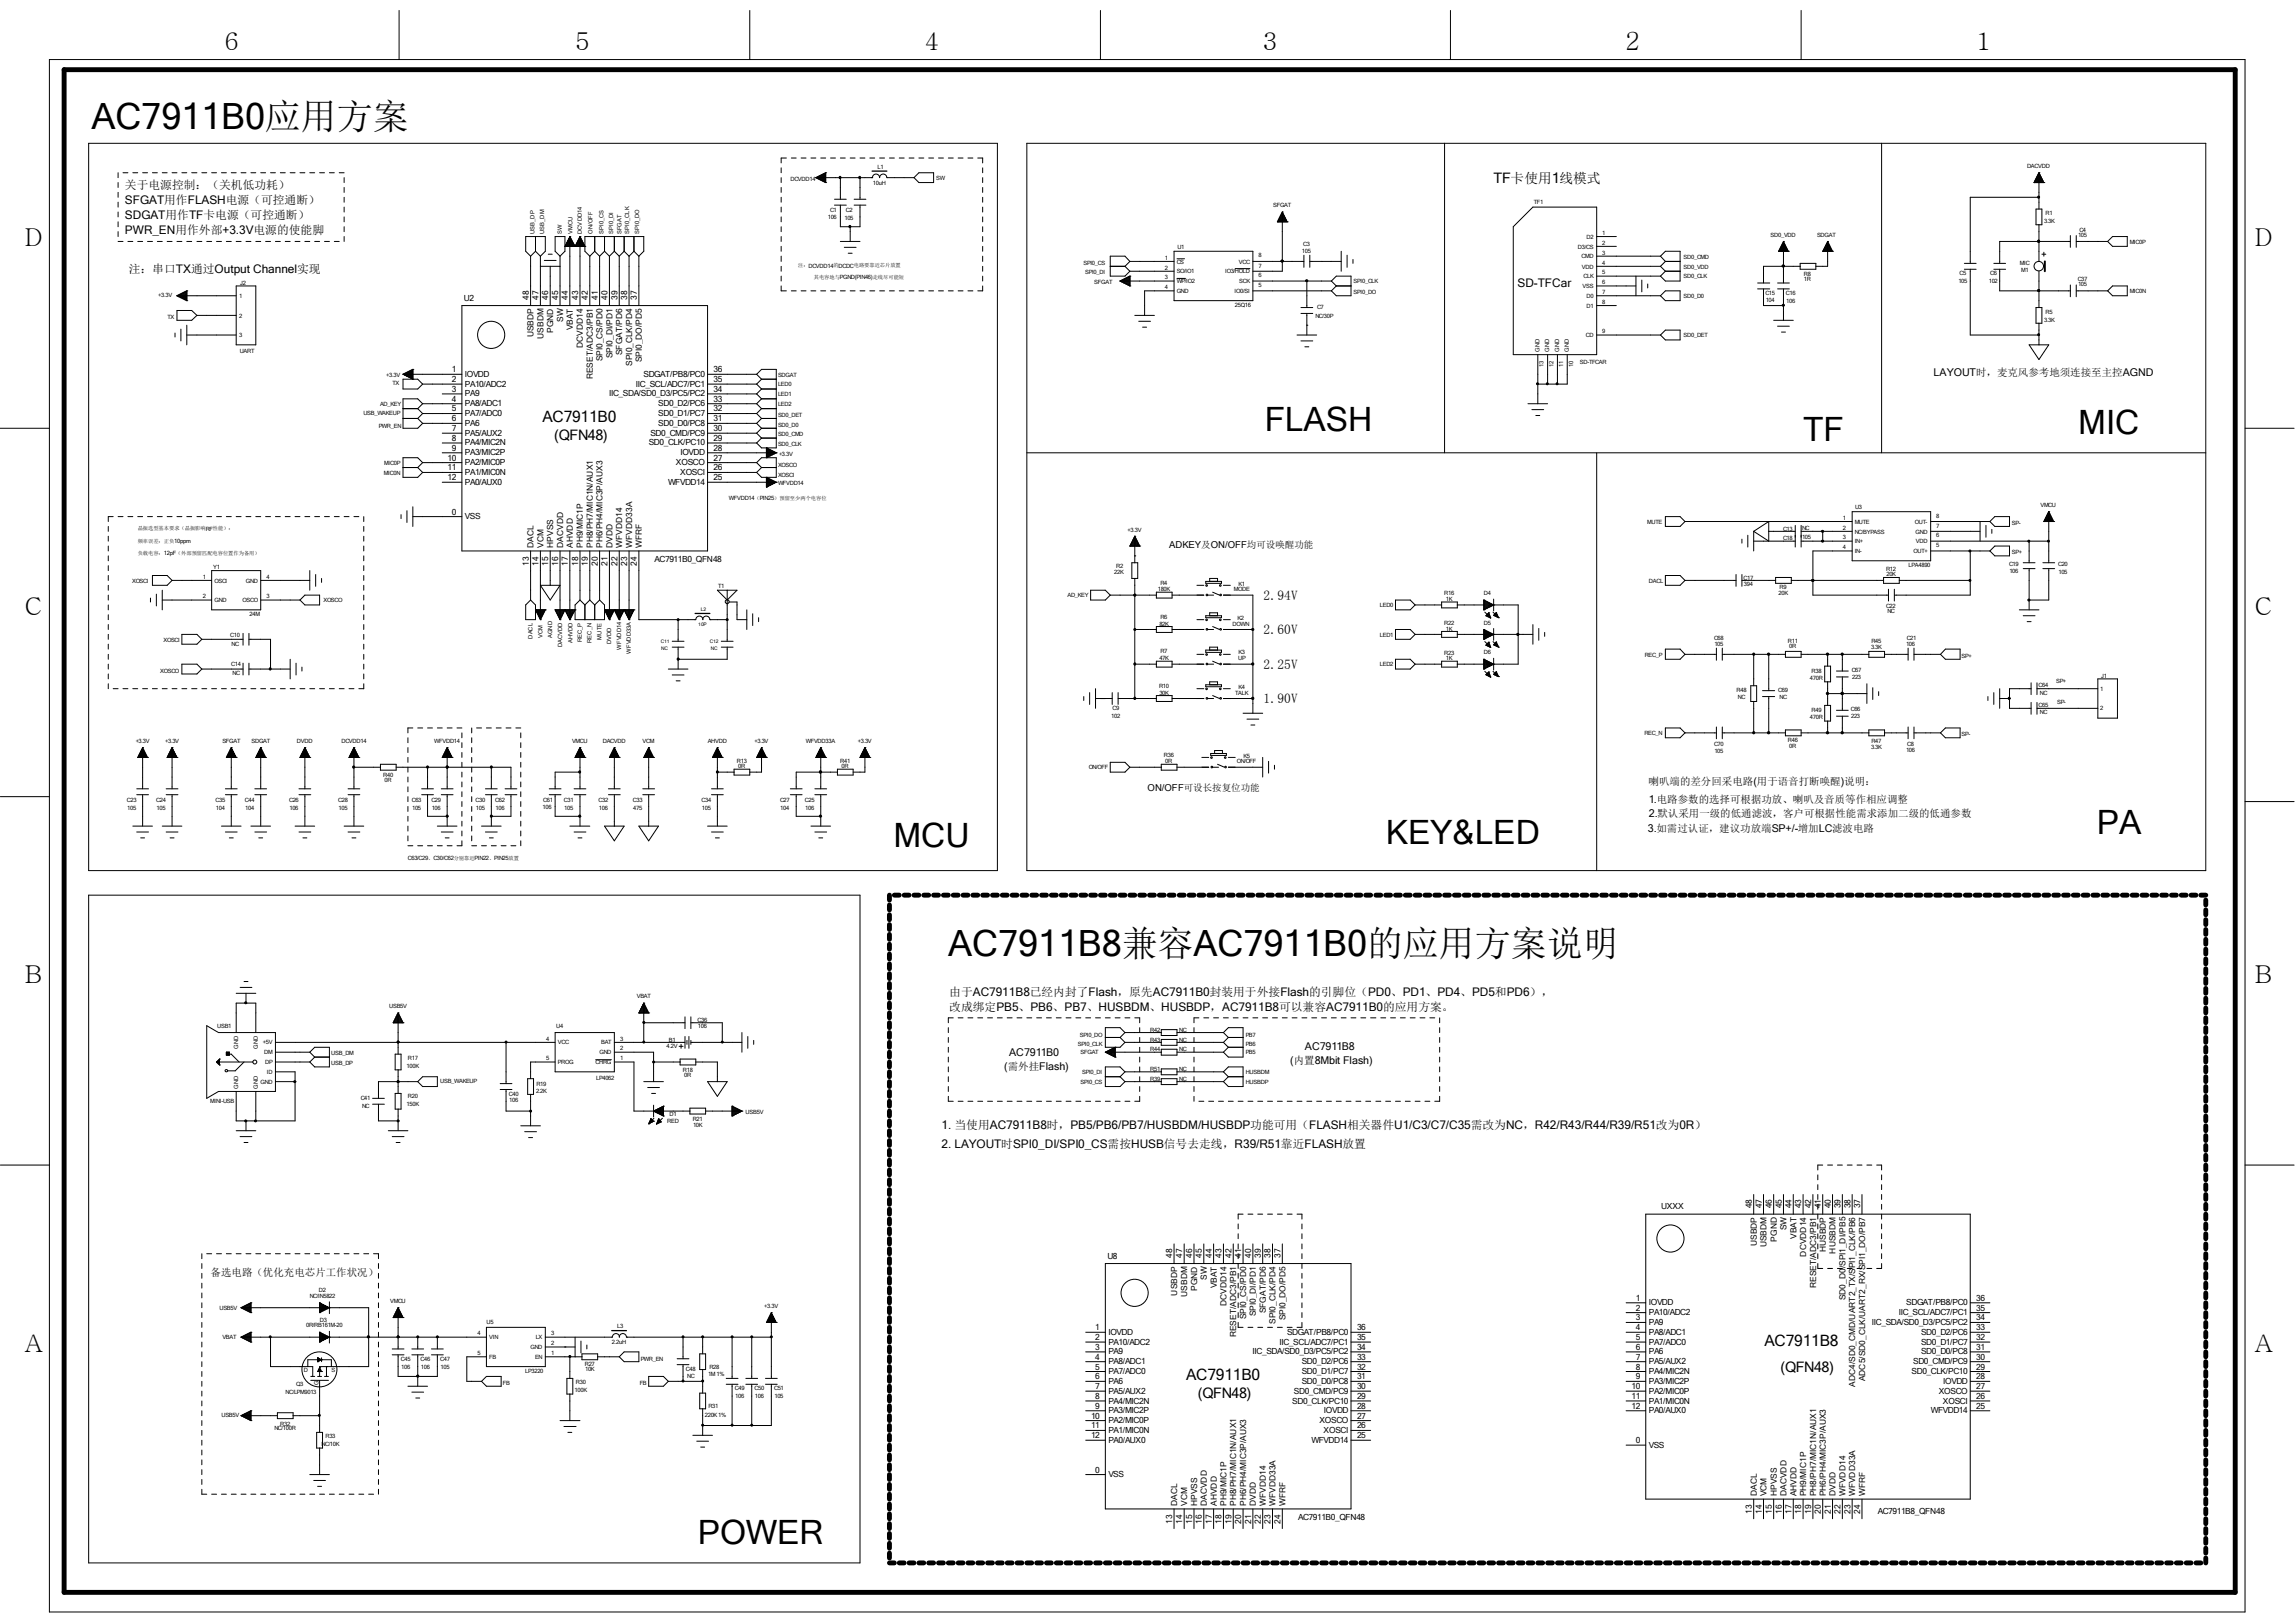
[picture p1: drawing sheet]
<svg xmlns="http://www.w3.org/2000/svg" width="297mm" height="210mm" viewBox="0 0 297 210" stroke-linecap="round" stroke-linejoin="round" font-family="sans-serif">
<defs><g id="words">
<g font-size="4.7">
<text x="11.9" y="16.6">AC7911B0应用方案</text>
<text x="122.7" y="123.7">AC7911B8兼容AC7911B0的应用方案说明</text>
</g>
<g font-size="4.3">
<text x="163.7" y="55.8">FLASH</text>
<text x="233.3" y="57.1">TF</text>
<text x="268.9" y="56.2">MIC</text>
<text x="271.4" y="107.9">PA</text>
<text x="115.6" y="109.6">MCU</text>
<text x="179.3" y="109.2">KEY&amp;LED</text>
<text x="90.3" y="199.8">POWER</text>
</g>
<g font-size="3.2">
<text x="29" y="6.4">6</text>
<text x="74.4" y="6.4">5</text>
<text x="119.7" y="6.4">4</text>
<text x="163.4" y="6.4">3</text>
<text x="210.3" y="6.4">2</text>
<text x="255.7" y="6.4">1</text>
<text x="3.2" y="31.9">D</text>
<text x="291.8" y="31.9">D</text>
<text x="3.2" y="79.5">C</text>
<text x="291.8" y="79.5">C</text>
<text x="3.2" y="127.3">B</text>
<text x="291.8" y="127.3">B</text>
<text x="3.2" y="174.9">A</text>
<text x="291.8" y="174.9">A</text>
</g>
<g font-size="2">
<text x="70.2" y="54.7">AC7911B0</text>
<text x="153.5" y="178.6">AC7911B0</text>
<text x="228.3" y="174.2">AC7911B8</text>
</g>
<g font-size="1.9">
<text x="193.3" y="23.6">TF卡使用1线模式</text>
<text x="71.7" y="56.9">(QFN48)</text>
<text x="230.4" y="177.5">(QFN48)</text>
<text x="155" y="180.9">(QFN48)</text>
</g>
<g font-size="1.7">
<text x="163.5" y="77.6">2.94V</text>
<text x="163.5" y="82.1">2.60V</text>
<text x="163.5" y="86.6">2.25V</text>
<text x="163.5" y="91">1.90V</text>
</g>
<g font-size="1.5">
<text x="16.2" y="26.4">SFGAT用作FLASH电源（可控通断）</text>
<text x="16.2" y="28.3">SDGAT用作TF卡电源（可控通断）</text>
<text x="16.2" y="24.5">关于电源控制：（关机低功耗）</text>
<text x="16.2" y="30.2">PWR_EN用作外部+3.3V电源的使能脚</text>
<text x="16.7" y="35.3">注：串口TX通过Output Channel实现</text>
<text x="196.4" y="37.1">SD-TFCar</text>
<text x="122.8" y="128.9">由于AC7911B8已经内封了Flash，原先AC7911B0封装用于外接Flash的引脚位（PD0、PD1、PD4、PD5和PD6），</text>
<text x="122.8" y="130.8">改成绑定PB5、PB6、PB7、HUSBDM、HUSBDP，AC7911B8可以兼容AC7911B0的应用方案。</text>
<text x="121.8" y="146">1. 当使用AC7911B8时，PB5/PB6/PB7/HUSBDM/HUSBDP功能可用（FLASH相关器件U1/C3/C7/C35需改为NC，R42/R43/R44/R39/R51改为0R）</text>
<text x="121.8" y="148.6">2. LAYOUT时SPI0_DI/SPI0_CS需按HUSB信号去走线，R39/R51靠近FLASH放置</text>
</g>
<g font-size="1.4">
<text x="250.2" y="48.7">LAYOUT时，麦克风参考地须连接至主控AGND</text>
<text x="213.4" y="101.6">喇叭端的差分回采电路(用于语音打断唤醒)说明：</text>
<text x="213.2" y="107.6">3.如需过认证，建议功放端SP+/-增加LC滤波电路</text>
<text x="213.4" y="103.8">1.电路参数的选择可根据功放、喇叭及音质等作相应调整</text>
<text x="213.4" y="105.7">2.默认采用一级的低通滤波，客户可根据性能需求添加二级的低通参数</text>
<text x="130.6" y="136.6">AC7911B0</text>
<text x="167" y="137.6">(内置8Mbit Flash)</text>
<text x="168.9" y="135.8">AC7911B8</text>
<text x="130" y="138.4">(需外挂Flash)</text>
<text x="27.3" y="165.1">备选电路（优化充电芯片工作状况）</text>
</g>
<g font-size="1.2">
<text x="151.3" y="70.9">ADKEY及ON/OFF均可设唤醒功能</text>
<text x="148.5" y="102.3">ON/OFF可设长按复位功能</text>
</g>
<g font-size="1.1">
<text x="60" y="38.9">U2</text>
<text x="68.4" y="38.8" transform="rotate(-90 68.4 38.8)">48</text>
<text x="69.7" y="38.8" transform="rotate(-90 69.7 38.8)">47</text>
<text x="71" y="38.8" transform="rotate(-90 71 38.8)">46</text>
<text x="72.2" y="38.8" transform="rotate(-90 72.2 38.8)">45</text>
<text x="72.9" y="41.6" transform="rotate(-90 72.9 41.6)">SW</text>
<text x="73.5" y="38.8" transform="rotate(-90 73.5 38.8)">44</text>
<text x="74.8" y="38.8" transform="rotate(-90 74.8 38.8)">43</text>
<text x="76.1" y="38.8" transform="rotate(-90 76.1 38.8)">42</text>
<text x="77.3" y="38.8" transform="rotate(-90 77.3 38.8)">41</text>
<text x="78.6" y="38.8" transform="rotate(-90 78.6 38.8)">40</text>
<text x="79.9" y="38.8" transform="rotate(-90 79.9 38.8)">39</text>
<text x="81.2" y="38.8" transform="rotate(-90 81.2 38.8)">38</text>
<text x="82.4" y="38.8" transform="rotate(-90 82.4 38.8)">37</text>
<text x="69.1" y="43.7" transform="rotate(-90 69.1 43.7)">USBDP</text>
<text x="70.3" y="43.8" transform="rotate(-90 70.3 43.8)">USBDM</text>
<text x="71.6" y="43.1" transform="rotate(-90 71.6 43.1)">PGND</text>
<text x="74.1" y="42.7" transform="rotate(-90 74.1 42.7)">VBAT</text>
<text x="75.4" y="45" transform="rotate(-90 75.4 45)">DCVDD14</text>
<text x="78" y="46.8" transform="rotate(-90 78 46.8)">SPI0_CS/PD0</text>
<text x="79.3" y="46.3" transform="rotate(-90 79.3 46.3)">SPI0_DI/PD1</text>
<text x="80.5" y="46" transform="rotate(-90 80.5 46)">SFGAT/PD6</text>
<text x="81.8" y="47.4" transform="rotate(-90 81.8 47.4)">SPI0_CLK/PD4</text>
<text x="83.1" y="46.9" transform="rotate(-90 83.1 46.9)">SPI0_DO/PD5</text>
<text x="58.5" y="48.2">1</text>
<text x="58.5" y="49.4">2</text>
<text x="58.5" y="50.7">3</text>
<text x="58.5" y="52">4</text>
<text x="58.5" y="53.2">5</text>
<text x="60.2" y="48.8">IOVDD</text>
<text x="60.2" y="50">PA10/ADC2</text>
<text x="60.2" y="51.3">PA9</text>
<text x="60.2" y="52.6">PA8/ADC1</text>
<text x="60.2" y="53.8">PA7/ADC0</text>
<text x="76.7" y="49.1" transform="rotate(-90 76.7 49.1)">RESET/ADC3/PB1</text>
<text x="78.8" y="51.3">IIC_SDA/SD0_D3/PC5/PC2</text>
<text x="82.3" y="50">IIC_SCL/ADC7/PC1</text>
<text x="83.3" y="48.8">SDGAT/PB8/PC0</text>
<text x="85.2" y="53.8">SD0_D1/PC7</text>
<text x="85.2" y="52.6">SD0_D2/PC6</text>
<text x="92.3" y="53.2">32</text>
<text x="92.3" y="52">33</text>
<text x="92.3" y="50.7">34</text>
<text x="92.3" y="49.4">35</text>
<text x="92.3" y="48.2">36</text>
<text x="57.9" y="59.6">10</text>
<text x="58.5" y="54.5">6</text>
<text x="58.5" y="55.8">7</text>
<text x="58.5" y="57">8</text>
<text x="58.5" y="58.3">9</text>
<text x="60.2" y="55.1">PA6</text>
<text x="60.2" y="56.4">PA5/AUX2</text>
<text x="60.2" y="57.6">PA4/MIC2N</text>
<text x="60.2" y="58.9">PA3/MIC2P</text>
<text x="84" y="57.6">SD0_CLK/PC10</text>
<text x="84.2" y="56.4">SD0_CMD/PC9</text>
<text x="85.2" y="55.1">SD0_D0/PC8</text>
<text x="88.1" y="58.9">IOVDD</text>
<text x="92.3" y="59.6">27</text>
<text x="92.3" y="58.3">28</text>
<text x="92.3" y="57">29</text>
<text x="92.3" y="55.8">30</text>
<text x="92.3" y="54.5">31</text>
<text x="57.9" y="60.9">11</text>
<text x="57.9" y="62.1">12</text>
<text x="60.2" y="60.2">PA2/MIC0P</text>
<text x="60.2" y="61.5">PA1/MIC0N</text>
<text x="60.2" y="62.7">PA0/AUX0</text>
<text x="86.5" y="62.7">WFVDD14</text>
<text x="87.5" y="60.2">XOSCO</text>
<text x="88" y="61.5">XOSCI</text>
<text x="92.3" y="62.1">25</text>
<text x="92.3" y="60.9">26</text>
<text x="58.5" y="66.6">0</text>
<text x="60.2" y="67.2">VSS</text>
<text x="69.1" y="70.9" transform="rotate(-90 69.1 70.9)">DACL</text>
<text x="70.3" y="70.9" transform="rotate(-90 70.3 70.9)">VCM</text>
<text x="71.6" y="70.9" transform="rotate(-90 71.6 70.9)">HPVSS</text>
<text x="72.9" y="70.9" transform="rotate(-90 72.9 70.9)">DACVDD</text>
<text x="74.1" y="70.9" transform="rotate(-90 74.1 70.9)">AHVDD</text>
<text x="75.4" y="70.9" transform="rotate(-90 75.4 70.9)">PH9/MIC1P</text>
<text x="76.7" y="70.9" transform="rotate(-90 76.7 70.9)">PH8/PH7/MIC1N/AUX1</text>
<text x="78" y="70.9" transform="rotate(-90 78 70.9)">PH6/PH4/MIC3P/AUX3</text>
<text x="79.3" y="70.9" transform="rotate(-90 79.3 70.9)">DVDD</text>
<text x="80.5" y="70.9" transform="rotate(-90 80.5 70.9)">WFVDD14</text>
<text x="81.8" y="70.9" transform="rotate(-90 81.8 70.9)">WFVDD33A</text>
<text x="83.1" y="70.9" transform="rotate(-90 83.1 70.9)">WFRF</text>
<text x="68.4" y="73.2" transform="rotate(-90 68.4 73.2)">13</text>
<text x="69.7" y="73.2" transform="rotate(-90 69.7 73.2)">14</text>
<text x="71" y="73.2" transform="rotate(-90 71 73.2)">15</text>
<text x="72.2" y="73.2" transform="rotate(-90 72.2 73.2)">16</text>
<text x="73.5" y="73.2" transform="rotate(-90 73.5 73.2)">17</text>
<text x="74.8" y="73.2" transform="rotate(-90 74.8 73.2)">18</text>
<text x="76.1" y="73.2" transform="rotate(-90 76.1 73.2)">19</text>
<text x="77.3" y="73.2" transform="rotate(-90 77.3 73.2)">20</text>
<text x="78.6" y="73.2" transform="rotate(-90 78.6 73.2)">21</text>
<text x="79.9" y="73.2" transform="rotate(-90 79.9 73.2)">22</text>
<text x="81.2" y="73.2" transform="rotate(-90 81.2 73.2)">23</text>
<text x="82.4" y="73.2" transform="rotate(-90 82.4 73.2)">24</text>
<text x="84.7" y="72.8">AC7911B0_QFN48</text>
<text x="215" y="156.5">UXXX</text>
<text x="226.7" y="156.3" transform="rotate(-90 226.7 156.3)">48</text>
<text x="227.4" y="161.2" transform="rotate(-90 227.4 161.2)">USBDP</text>
<text x="228" y="156.3" transform="rotate(-90 228 156.3)">47</text>
<text x="228.6" y="161.4" transform="rotate(-90 228.6 161.4)">USBDM</text>
<text x="229.3" y="156.3" transform="rotate(-90 229.3 156.3)">46</text>
<text x="229.9" y="160.6" transform="rotate(-90 229.9 160.6)">PGND</text>
<text x="230.6" y="156.3" transform="rotate(-90 230.6 156.3)">45</text>
<text x="231.2" y="159.2" transform="rotate(-90 231.2 159.2)">SW</text>
<text x="231.8" y="156.3" transform="rotate(-90 231.8 156.3)">44</text>
<text x="232.5" y="160.3" transform="rotate(-90 232.5 160.3)">VBAT</text>
<text x="233.1" y="156.3" transform="rotate(-90 233.1 156.3)">43</text>
<text x="234.4" y="156.3" transform="rotate(-90 234.4 156.3)">42</text>
<text x="235.6" y="156.3" transform="rotate(-90 235.6 156.3)">41</text>
<text x="236.9" y="156.3" transform="rotate(-90 236.9 156.3)">40</text>
<text x="238.2" y="156.3" transform="rotate(-90 238.2 156.3)">39</text>
<text x="239.5" y="156.3" transform="rotate(-90 239.5 156.3)">38</text>
<text x="240.7" y="156.3" transform="rotate(-90 240.7 156.3)">37</text>
<text x="143.3" y="162.9">U8</text>
<text x="151.7" y="162.7" transform="rotate(-90 151.7 162.7)">48</text>
<text x="152.3" y="167.6" transform="rotate(-90 152.3 167.6)">USBDP</text>
<text x="153" y="162.7" transform="rotate(-90 153 162.7)">47</text>
<text x="153.6" y="167.8" transform="rotate(-90 153.6 167.8)">USBDM</text>
<text x="154.3" y="162.7" transform="rotate(-90 154.3 162.7)">46</text>
<text x="154.9" y="167" transform="rotate(-90 154.9 167)">PGND</text>
<text x="155.5" y="162.7" transform="rotate(-90 155.5 162.7)">45</text>
<text x="156.2" y="165.6" transform="rotate(-90 156.2 165.6)">SW</text>
<text x="156.8" y="162.7" transform="rotate(-90 156.8 162.7)">44</text>
<text x="157.5" y="166.7" transform="rotate(-90 157.5 166.7)">VBAT</text>
<text x="158.1" y="162.7" transform="rotate(-90 158.1 162.7)">43</text>
<text x="159.4" y="162.7" transform="rotate(-90 159.4 162.7)">42</text>
<text x="160.6" y="162.7" transform="rotate(-90 160.6 162.7)">41</text>
<text x="161.9" y="162.7" transform="rotate(-90 161.9 162.7)">40</text>
<text x="163.2" y="162.7" transform="rotate(-90 163.2 162.7)">39</text>
<text x="164.4" y="162.7" transform="rotate(-90 164.4 162.7)">38</text>
<text x="165.7" y="162.7" transform="rotate(-90 165.7 162.7)">37</text>
<text x="233.7" y="162.6" transform="rotate(-90 233.7 162.6)">DCVDD14</text>
<text x="235" y="166.7" transform="rotate(-90 235 166.7)">RESET/ADC3/PB1</text>
<text x="236.3" y="162" transform="rotate(-90 236.3 162)">HUSBDP</text>
<text x="237.6" y="162.2" transform="rotate(-90 237.6 162.2)">HUSBDM</text>
<text x="141.7" y="172.1">1</text>
<text x="141.7" y="173.4">2</text>
<text x="143.4" y="172.7">IOVDD</text>
<text x="143.4" y="174">PA10/ADC2</text>
<text x="158.7" y="169" transform="rotate(-90 158.7 169)">DCVDD14</text>
<text x="160" y="173.1" transform="rotate(-90 160 173.1)">RESET/ADC3/PB1</text>
<text x="161.3" y="170.7" transform="rotate(-90 161.3 170.7)">SPI0_CS/PD0</text>
<text x="162.5" y="170.3" transform="rotate(-90 162.5 170.3)">SPI0_DI/PD1</text>
<text x="163.8" y="169.9" transform="rotate(-90 163.8 169.9)">SFGAT/PD6</text>
<text x="165.1" y="171.3" transform="rotate(-90 165.1 171.3)">SPI0_CLK/PD4</text>
<text x="165.6" y="174">IIC_SCL/ADC7/PC1</text>
<text x="166.3" y="170.9" transform="rotate(-90 166.3 170.9)">SPI0_DO/PD5</text>
<text x="166.6" y="172.7">SDGAT/PB8/PC0</text>
<text x="175.6" y="173.4">35</text>
<text x="175.6" y="172.1">36</text>
<text x="211.7" y="168.3">1</text>
<text x="211.7" y="169.6">2</text>
<text x="211.7" y="170.9">3</text>
<text x="211.7" y="172.1">4</text>
<text x="211.7" y="173.4">5</text>
<text x="213.4" y="168.9">IOVDD</text>
<text x="213.4" y="170.2">PA10/ADC2</text>
<text x="213.4" y="171.4">PA9</text>
<text x="213.4" y="172.7">PA8/ADC1</text>
<text x="213.4" y="174">PA7/ADC0</text>
<text x="238.8" y="168.2" transform="rotate(-90 238.8 168.2)">SD0_D0/SPI1_DI/PB5</text>
<text x="242.3" y="171.4">IIC_SDA/SD0_D3/PC5/PC2</text>
<text x="245.7" y="170.2">IIC_SCL/ADC7/PC1</text>
<text x="246.7" y="168.9">SDGAT/PB8/PC0</text>
<text x="248.6" y="174">SD0_D1/PC7</text>
<text x="248.6" y="172.7">SD0_D2/PC6</text>
<text x="255.8" y="173.4">32</text>
<text x="255.8" y="172.1">33</text>
<text x="255.8" y="170.9">34</text>
<text x="255.8" y="169.6">35</text>
<text x="255.8" y="168.3">36</text>
<text x="141.7" y="174.7">3</text>
<text x="141.7" y="175.9">4</text>
<text x="141.7" y="177.2">5</text>
<text x="141.7" y="178.5">6</text>
<text x="141.7" y="179.7">7</text>
<text x="143.4" y="175.3">PA9</text>
<text x="143.4" y="176.5">PA8/ADC1</text>
<text x="143.4" y="177.8">PA7/ADC0</text>
<text x="143.4" y="179.1">PA6</text>
<text x="162.1" y="175.3">IIC_SDA/SD0_D3/PC5/PC2</text>
<text x="168.5" y="179.1">SD0_D0/PC8</text>
<text x="168.5" y="177.8">SD0_D1/PC7</text>
<text x="168.5" y="176.5">SD0_D2/PC6</text>
<text x="175.6" y="179.7">30</text>
<text x="175.6" y="178.5">31</text>
<text x="175.6" y="177.2">32</text>
<text x="175.6" y="175.9">33</text>
<text x="175.6" y="174.7">34</text>
<text x="211.1" y="179.7">10</text>
<text x="211.7" y="174.7">6</text>
<text x="211.7" y="175.9">7</text>
<text x="211.7" y="177.2">8</text>
<text x="211.7" y="178.5">9</text>
<text x="213.4" y="175.3">PA6</text>
<text x="213.4" y="176.5">PA5/AUX2</text>
<text x="213.4" y="177.8">PA4/MIC2N</text>
<text x="213.4" y="179.1">PA3/MIC2P</text>
<text x="240.1" y="179.4" transform="rotate(-90 240.1 179.4)">ADC4/SD0_CMD/UART2_TX/SPI1_CLK/PB6</text>
<text x="241.4" y="178.7" transform="rotate(-90 241.4 178.7)">ADC5/SD0_CLK/UART2_RX/SPI1_DO/PB7</text>
<text x="247.4" y="177.8">SD0_CLK/PC10</text>
<text x="247.6" y="176.5">SD0_CMD/PC9</text>
<text x="248.6" y="175.3">SD0_D0/PC8</text>
<text x="251.5" y="179.1">IOVDD</text>
<text x="255.8" y="179.7">27</text>
<text x="255.8" y="178.5">28</text>
<text x="255.8" y="177.2">29</text>
<text x="255.8" y="175.9">30</text>
<text x="255.8" y="174.7">31</text>
<text x="141.2" y="183.6">10</text>
<text x="141.2" y="184.8">11</text>
<text x="141.7" y="181">8</text>
<text x="141.7" y="182.3">9</text>
<text x="143.4" y="180.3">PA5/AUX2</text>
<text x="143.4" y="181.6">PA4/MIC2N</text>
<text x="143.4" y="182.9">PA3/MIC2P</text>
<text x="143.4" y="184.1">PA2/MIC0P</text>
<text x="143.4" y="185.4">PA1/MIC0N</text>
<text x="167.2" y="181.6">SD0_CLK/PC10</text>
<text x="167.4" y="180.3">SD0_CMD/PC9</text>
<text x="170.7" y="184.1">XOSCO</text>
<text x="171.3" y="185.4">XOSCI</text>
<text x="171.3" y="182.9">IOVDD</text>
<text x="175.6" y="184.8">26</text>
<text x="175.6" y="183.6">27</text>
<text x="175.6" y="182.3">28</text>
<text x="175.6" y="181">29</text>
<text x="211.1" y="181">11</text>
<text x="211.1" y="182.3">12</text>
<text x="213.4" y="180.3">PA2/MIC0P</text>
<text x="213.4" y="181.6">PA1/MIC0N</text>
<text x="213.4" y="182.9">PA0/AUX0</text>
<text x="249.9" y="182.9">WFVDD14</text>
<text x="250.9" y="180.3">XOSCO</text>
<text x="251.4" y="181.6">XOSCI</text>
<text x="255.8" y="182.3">25</text>
<text x="255.8" y="181">26</text>
<text x="141.2" y="186.1">12</text>
<text x="141.7" y="190.5">0</text>
<text x="143.4" y="186.7">PA0/AUX0</text>
<text x="143.4" y="191.1">VSS</text>
<text x="169.7" y="186.7">WFVDD14</text>
<text x="175.6" y="186.1">25</text>
<text x="211.7" y="186.7">0</text>
<text x="213.4" y="187.3">VSS</text>
<text x="151.7" y="197.2" transform="rotate(-90 151.7 197.2)">13</text>
<text x="152.3" y="194.9" transform="rotate(-90 152.3 194.9)">DACL</text>
<text x="153" y="197.2" transform="rotate(-90 153 197.2)">14</text>
<text x="153.6" y="194.9" transform="rotate(-90 153.6 194.9)">VCM</text>
<text x="154.3" y="197.2" transform="rotate(-90 154.3 197.2)">15</text>
<text x="154.9" y="194.9" transform="rotate(-90 154.9 194.9)">HPVSS</text>
<text x="155.5" y="197.2" transform="rotate(-90 155.5 197.2)">16</text>
<text x="156.2" y="194.9" transform="rotate(-90 156.2 194.9)">DACVDD</text>
<text x="156.8" y="197.2" transform="rotate(-90 156.8 197.2)">17</text>
<text x="157.5" y="194.9" transform="rotate(-90 157.5 194.9)">AHVDD</text>
<text x="158.1" y="197.2" transform="rotate(-90 158.1 197.2)">18</text>
<text x="158.7" y="194.9" transform="rotate(-90 158.7 194.9)">PH9/MIC1P</text>
<text x="159.4" y="197.2" transform="rotate(-90 159.4 197.2)">19</text>
<text x="160" y="194.9" transform="rotate(-90 160 194.9)">PH8/PH7/MIC1N/AUX1</text>
<text x="160.6" y="197.2" transform="rotate(-90 160.6 197.2)">20</text>
<text x="161.3" y="194.9" transform="rotate(-90 161.3 194.9)">PH6/PH4/MIC3P/AUX3</text>
<text x="161.9" y="197.2" transform="rotate(-90 161.9 197.2)">21</text>
<text x="162.5" y="194.9" transform="rotate(-90 162.5 194.9)">DVDD</text>
<text x="163.2" y="197.2" transform="rotate(-90 163.2 197.2)">22</text>
<text x="163.8" y="194.9" transform="rotate(-90 163.8 194.9)">WFVDD14</text>
<text x="164.4" y="197.2" transform="rotate(-90 164.4 197.2)">23</text>
<text x="165.1" y="194.9" transform="rotate(-90 165.1 194.9)">WFVDD33A</text>
<text x="165.7" y="197.2" transform="rotate(-90 165.7 197.2)">24</text>
<text x="166.3" y="194.9" transform="rotate(-90 166.3 194.9)">WFRF</text>
<text x="168" y="196.7">AC7911B0_QFN48</text>
<text x="226.7" y="195.9" transform="rotate(-90 226.7 195.9)">13</text>
<text x="227.4" y="193.6" transform="rotate(-90 227.4 193.6)">DACL</text>
<text x="228" y="195.9" transform="rotate(-90 228 195.9)">14</text>
<text x="228.6" y="193.6" transform="rotate(-90 228.6 193.6)">VCM</text>
<text x="229.3" y="195.9" transform="rotate(-90 229.3 195.9)">15</text>
<text x="229.9" y="193.6" transform="rotate(-90 229.9 193.6)">HPVSS</text>
<text x="230.6" y="195.9" transform="rotate(-90 230.6 195.9)">16</text>
<text x="231.2" y="193.6" transform="rotate(-90 231.2 193.6)">DACVDD</text>
<text x="231.8" y="195.9" transform="rotate(-90 231.8 195.9)">17</text>
<text x="232.5" y="193.6" transform="rotate(-90 232.5 193.6)">AHVDD</text>
<text x="233.1" y="195.9" transform="rotate(-90 233.1 195.9)">18</text>
<text x="233.7" y="193.6" transform="rotate(-90 233.7 193.6)">PH9/MIC1P</text>
<text x="234.4" y="195.9" transform="rotate(-90 234.4 195.9)">19</text>
<text x="235" y="193.6" transform="rotate(-90 235 193.6)">PH8/PH7/MIC1N/AUX1</text>
<text x="235.6" y="195.9" transform="rotate(-90 235.6 195.9)">20</text>
<text x="236.3" y="193.6" transform="rotate(-90 236.3 193.6)">PH6/PH4/MIC3P/AUX3</text>
<text x="236.9" y="195.9" transform="rotate(-90 236.9 195.9)">21</text>
<text x="237.6" y="193.6" transform="rotate(-90 237.6 193.6)">DVDD</text>
<text x="238.2" y="195.9" transform="rotate(-90 238.2 195.9)">22</text>
<text x="238.8" y="193.6" transform="rotate(-90 238.8 193.6)">WFVDD14</text>
<text x="239.5" y="195.9" transform="rotate(-90 239.5 195.9)">23</text>
<text x="240.1" y="193.6" transform="rotate(-90 240.1 193.6)">WFVDD33A</text>
<text x="240.7" y="195.9" transform="rotate(-90 240.7 195.9)">24</text>
<text x="241.4" y="193.6" transform="rotate(-90 241.4 193.6)">WFRF</text>
<text x="243" y="196">AC7911B8_QFN48</text>
</g>
<g font-size=".7">
<text x="102.3" y="23.4">DCVDD14</text>
<text x="113" y="23.9">10uH</text>
<text x="113.6" y="21.9">L1</text>
<text x="121.2" y="23.3">SW</text>
<text x="262.3" y="21.8">DACVDD</text>
<text x="107.1" y="28.4">106</text>
<text x="107.4" y="27.5">C1</text>
<text x="109.3" y="28.5">105</text>
<text x="109.4" y="27.5">C2</text>
<text x="164.8" y="26.8">SFGAT</text>
<text x="198.5" y="26.5">TF1</text>
<text x="264.5" y="28.9">3.3K</text>
<text x="264.7" y="27.9">R1</text>
<text x="69.2" y="30.3" transform="rotate(-90 69.2 30.3)">USB_DP</text>
<text x="70.4" y="30.3" transform="rotate(-90 70.4 30.3)">USB_DM</text>
<text x="72.7" y="30.3" transform="rotate(-90 72.7 30.3)">SW</text>
<text x="74.1" y="30.3" transform="rotate(-90 74.1 30.3)">VMCU</text>
<text x="75.3" y="30.3" transform="rotate(-90 75.3 30.3)">DCVDD14</text>
<text x="76.7" y="30.3" transform="rotate(-90 76.7 30.3)">ON/OFF</text>
<text x="78.1" y="30.3" transform="rotate(-90 78.1 30.3)">SPI0_CS</text>
<text x="79.4" y="30.3" transform="rotate(-90 79.4 30.3)">SPI0_DI</text>
<text x="80.4" y="30.3" transform="rotate(-90 80.4 30.3)">SFGAT</text>
<text x="81.4" y="30.3" transform="rotate(-90 81.4 30.3)">SPI0_CLK</text>
<text x="82.7" y="30.3" transform="rotate(-90 82.7 30.3)">SPI0_DO</text>
<text x="103.3" y="34.6">注：DCVDD14的DCDC电路要靠近芯片放置</text>
<text x="140.2" y="34.2">SPI0_CS</text>
<text x="140.4" y="35.5">SPI0_DI</text>
<text x="150.8" y="33.6">1</text>
<text x="150.8" y="34.9">2</text>
<text x="152.3" y="34.1">CS</text>
<text x="152.3" y="35.4">SO/IO1</text>
<text x="152.4" y="32.2">U1</text>
<text x="158.5" y="35.4">IO3/HOLD</text>
<text x="160.3" y="34.1">VCC</text>
<text x="162.9" y="35.9">6</text>
<text x="162.9" y="34.6">7</text>
<text x="162.9" y="33.3">8</text>
<text x="168.5" y="32.7">105</text>
<text x="168.7" y="31.8">C3</text>
<text x="204.2" y="32.2">D3/CS</text>
<text x="204.7" y="33.4">CMD</text>
<text x="204.7" y="34.8">VDD</text>
<text x="205.3" y="30.9">D2</text>
<text x="207.3" y="30.4">1</text>
<text x="207.3" y="31.7">2</text>
<text x="207.3" y="32.9">3</text>
<text x="207.3" y="34.2">4</text>
<text x="207.3" y="35.5">5</text>
<text x="217.9" y="33.5">SD0_CMD</text>
<text x="217.9" y="34.8">SD0_VDD</text>
<text x="229.1" y="30.6">SD0_VDD</text>
<text x="233.5" y="35.8">R8</text>
<text x="235.1" y="30.6">SDGAT</text>
<text x="253.6" y="35.6">C5</text>
<text x="257.5" y="35.6">C6</text>
<text x="261.4" y="34.2">MIC</text>
<text x="261.6" y="35.3">M1</text>
<text x="268.9" y="30.6">105</text>
<text x="269.1" y="30">C4</text>
<text x="275.6" y="31.5">MIC0P</text>
<text x="20.5" y="38.4">+3.3V</text>
<text x="21.7" y="41.2">TX</text>
<text x="30.9" y="38.6">1</text>
<text x="30.9" y="41.1">2</text>
<text x="31.1" y="36.9">J2</text>
<text x="105.3" y="36.1">其电容地与PGND(PIN46)走线尽可能短</text>
<text x="141.6" y="36.8">SFGAT</text>
<text x="150.8" y="36.1">3</text>
<text x="150.8" y="37.4">4</text>
<text x="152.3" y="36.7">WP/IO2</text>
<text x="152.3" y="37.9">GND</text>
<text x="159.8" y="37.9">IO0/SI</text>
<text x="159.8" y="39.7">25Q16</text>
<text x="160.4" y="36.7">SCK</text>
<text x="162.9" y="37.2">5</text>
<text x="170.2" y="41.1">NC/30P</text>
<text x="170.4" y="40">C7</text>
<text x="175.2" y="36.7">SPI0_CLK</text>
<text x="175.2" y="38.1">SPI0_DO</text>
<text x="204.8" y="37.3">VSS</text>
<text x="204.9" y="36">CLK</text>
<text x="205.3" y="38.6">D0</text>
<text x="205.3" y="39.8">D1</text>
<text x="207.3" y="36.8">6</text>
<text x="207.3" y="38.1">7</text>
<text x="207.3" y="39.3">8</text>
<text x="217.9" y="36">SD0_CLK</text>
<text x="217.9" y="38.6">SD0_D0</text>
<text x="228.5" y="38.2">C15</text>
<text x="228.5" y="39.1">104</text>
<text x="231.1" y="38.2">C16</text>
<text x="231.2" y="39.2">106</text>
<text x="233.5" y="36.4">1R</text>
<text x="253.4" y="36.7">105</text>
<text x="257.4" y="36.7">102</text>
<text x="264.5" y="41.6">3.3K</text>
<text x="264.7" y="40.6">R5</text>
<text x="268.9" y="36.4">C37</text>
<text x="268.9" y="37">105</text>
<text x="275.6" y="37.9">MIC0N</text>
<text x="30.9" y="43.6">3</text>
<text x="31" y="45.7">UART</text>
<text x="199.2" y="45.5" transform="rotate(-90 199.2 45.5)">GND</text>
<text x="199.8" y="47.5" transform="rotate(-90 199.8 47.5)">13</text>
<text x="200.5" y="45.5" transform="rotate(-90 200.5 45.5)">GND</text>
<text x="201" y="47.5" transform="rotate(-90 201 47.5)">12</text>
<text x="201.8" y="45.5" transform="rotate(-90 201.8 45.5)">GND</text>
<text x="202.3" y="47.5" transform="rotate(-90 202.3 47.5)">11</text>
<text x="203" y="45.5" transform="rotate(-90 203 45.5)">GND</text>
<text x="203.6" y="47.5" transform="rotate(-90 203.6 47.5)">10</text>
<text x="204.5" y="47.1">SD-TFCAR</text>
<text x="205.2" y="43.6">CD</text>
<text x="207.3" y="43.1">9</text>
<text x="217.9" y="43.6">SD0_DET</text>
<text x="47" y="53.7">USB_WAKEUP</text>
<text x="49.2" y="52.5">AD_KEY</text>
<text x="50" y="48.7">+3.3V</text>
<text x="50.8" y="49.9">TX</text>
<text x="100.7" y="53.9">SD0_DET</text>
<text x="100.7" y="50">LED0</text>
<text x="100.7" y="51.3">LED1</text>
<text x="100.7" y="52.5">LED2</text>
<text x="100.7" y="48.7">SDGAT</text>
<text x="49" y="55.3">PWR_EN</text>
<text x="100.7" y="55.2">SD0_D0</text>
<text x="100.7" y="57.7">SD0_CLK</text>
<text x="100.7" y="56.5">SD0_CMD</text>
<text x="100.8" y="59">+3.3V</text>
<text x="49.7" y="61.4">MIC0N</text>
<text x="49.7" y="60.1">MIC0P</text>
<text x="94.3" y="64.7">WFVDD14（PIN25）预留至少两个电容位</text>
<text x="100.7" y="61.7">XOSCI</text>
<text x="100.7" y="60.4">XOSCO</text>
<text x="100.7" y="62.8">WFVDD14</text>
<text x="240.1" y="65.9">U3</text>
<text x="264.1" y="65.6">VMCU</text>
<text x="17.8" y="70.3">频率误差：正负10ppm</text>
<text x="17.8" y="71.8">负载电容：12pF（外部预留匹配电容位置作为备用）</text>
<text x="17.8" y="68.6">晶振选型基本要求（晶振影响RF性能）：</text>
<text x="145.9" y="68.8">+3.3V</text>
<text x="213.2" y="67.8">MUTE</text>
<text x="230.7" y="68.7">C13</text>
<text x="230.7" y="69.9">C18</text>
<text x="233.2" y="68.5">NC</text>
<text x="233.2" y="69.8">105</text>
<text x="238.5" y="67.3">1</text>
<text x="238.5" y="68.5">2</text>
<text x="238.5" y="69.8">3</text>
<text x="238.5" y="71.1">4</text>
<text x="240" y="67.8">MUTE</text>
<text x="240" y="69">NC/BYPASS</text>
<text x="240" y="70.3">IN+</text>
<text x="240" y="71.6">IN-</text>
<text x="247.6" y="71.6">OUT+</text>
<text x="247.8" y="67.8">OUT-</text>
<text x="247.9" y="69">GND</text>
<text x="247.9" y="70.3">VDD</text>
<text x="250.6" y="70.8">5</text>
<text x="250.6" y="69.5">6</text>
<text x="250.6" y="68.3">7</text>
<text x="250.6" y="67">8</text>
<text x="260.4" y="67.9">SP-</text>
<text x="260.4" y="71.7">SP+</text>
<text x="17.1" y="75.4">XOSCI</text>
<text x="26.2" y="74.9">1</text>
<text x="26.2" y="77.4">2</text>
<text x="27.6" y="73.6">Y1</text>
<text x="27.8" y="75.4">OSCI</text>
<text x="27.8" y="77.9">GND</text>
<text x="31.4" y="77.9">OSCO</text>
<text x="31.8" y="75.4">GND</text>
<text x="34.5" y="77.4">3</text>
<text x="34.5" y="74.9">4</text>
<text x="41.9" y="77.9">XOSCO</text>
<text x="92.9" y="76.1">T1</text>
<text x="138.1" y="77.3">AD_KEY</text>
<text x="144.2" y="74.2">22K</text>
<text x="144.5" y="73.5">R2</text>
<text x="149.8" y="76.5">180K</text>
<text x="150.2" y="75.6">R4</text>
<text x="159.7" y="76.5">MODE</text>
<text x="160.3" y="75.8">K1</text>
<text x="186.9" y="77">R16</text>
<text x="187.1" y="77.8">1K</text>
<text x="192" y="77">D4</text>
<text x="213.4" y="75.4">DACL</text>
<text x="225.6" y="75">C17</text>
<text x="225.7" y="75.8">394</text>
<text x="230.2" y="77">20K</text>
<text x="230.3" y="76.3">R9</text>
<text x="244.1" y="73.9">R12</text>
<text x="244.1" y="74.5">20K</text>
<text x="247" y="73.4">LPA4890</text>
<text x="260" y="73.2">C19</text>
<text x="260" y="74.1">106</text>
<text x="266.3" y="73.2">C20</text>
<text x="266.4" y="74.2">105</text>
<text x="21.2" y="83.1">XOSCI</text>
<text x="29.8" y="82.4">C10</text>
<text x="30" y="83.6">NC</text>
<text x="32.3" y="79.7">24M</text>
<text x="68.9" y="82.6" transform="rotate(-90 68.9 82.6)">DACL</text>
<text x="70.2" y="82.6" transform="rotate(-90 70.2 82.6)">VCM</text>
<text x="71.4" y="82.6" transform="rotate(-90 71.4 82.6)">AGND</text>
<text x="72.8" y="83.7" transform="rotate(-90 72.8 83.7)">DACVDD</text>
<text x="74.1" y="83.2" transform="rotate(-90 74.1 83.2)">AHVDD</text>
<text x="75.3" y="83.1" transform="rotate(-90 75.3 83.1)">REC_P</text>
<text x="76.6" y="83.2" transform="rotate(-90 76.6 83.2)">REC_N</text>
<text x="77.8" y="82.7" transform="rotate(-90 77.8 82.7)">MUTE</text>
<text x="79.1" y="83.3" transform="rotate(-90 79.1 83.3)">DVDD</text>
<text x="150" y="81">82K</text>
<text x="150.2" y="80.1">R6</text>
<text x="159.5" y="81">DOWN</text>
<text x="160.2" y="80.2">K2</text>
<text x="178.6" y="78.6">LED0</text>
<text x="178.6" y="82.4">LED1</text>
<text x="186.9" y="80.8">R22</text>
<text x="187.1" y="81.6">1K</text>
<text x="192" y="80.8">D5</text>
<text x="221.8" y="82.7">C68</text>
<text x="221.9" y="83.6">105</text>
<text x="231.4" y="83.3">R11</text>
<text x="231.6" y="83.9">0R</text>
<text x="242.2" y="83.3">R45</text>
<text x="244.1" y="78.7">C22</text>
<text x="244.2" y="79.3">NC</text>
<text x="246.7" y="83.6">106</text>
<text x="246.7" y="82.7">C21</text>
<text x="20.7" y="87.1">XOSCO</text>
<text x="29.9" y="86.2">C14</text>
<text x="30.1" y="87.4">NC</text>
<text x="80.4" y="84.1" transform="rotate(-90 80.4 84.1)">WFVDD14</text>
<text x="81.6" y="84.6" transform="rotate(-90 81.6 84.6)">WFVDD33A</text>
<text x="150" y="89">R10</text>
<text x="150" y="85.5">47K</text>
<text x="150" y="89.9">30K</text>
<text x="150.2" y="84.5">R7</text>
<text x="159.9" y="89.9">TALK</text>
<text x="160.2" y="85.5">UP</text>
<text x="160.3" y="84.6">K3</text>
<text x="160.3" y="89.1">K4</text>
<text x="178.6" y="86.2">LED2</text>
<text x="186.9" y="84.7">R23</text>
<text x="187.1" y="85.5">1K</text>
<text x="192" y="84.7">D6</text>
<text x="212.8" y="84.9">REC_P</text>
<text x="224.7" y="89.5">R48</text>
<text x="230.1" y="89.5">C69</text>
<text x="234.2" y="88">470R</text>
<text x="234.4" y="87.1">R38</text>
<text x="239.6" y="87">C67</text>
<text x="239.7" y="87.9">223</text>
<text x="242.1" y="84">3.3K</text>
<text x="253.9" y="85.1">SP+</text>
<text x="263.8" y="88.9">C64</text>
<text x="264" y="89.9">NC</text>
<text x="266.1" y="88.4">SP+</text>
<text x="271.8" y="89.4">1</text>
<text x="271.9" y="87.7">J1</text>
<text x="143.8" y="92.9">102</text>
<text x="144" y="91.9">C9</text>
<text x="212.8" y="95.1">REC_N</text>
<text x="224.9" y="90.4">NC</text>
<text x="230.3" y="90.4">NC</text>
<text x="231.4" y="96">R46</text>
<text x="234.2" y="93.1">470R</text>
<text x="234.4" y="92.2">R49</text>
<text x="239.5" y="92.1">C66</text>
<text x="239.6" y="92.9">223</text>
<text x="253.9" y="95.2">SP-</text>
<text x="263.8" y="91.4">C65</text>
<text x="264" y="92.4">NC</text>
<text x="266.2" y="91">SP-</text>
<text x="271.8" y="91.9">2</text>
<text x="17.6" y="96.1">+3.3V</text>
<text x="21.4" y="96.1">+3.3V</text>
<text x="28.8" y="96.1">SFGAT</text>
<text x="32.5" y="96.1">SDGAT</text>
<text x="38.4" y="96.1">DVDD</text>
<text x="44.2" y="96.1">DCVDD14</text>
<text x="49.6" y="100.6">R40</text>
<text x="49.8" y="101.2">0R</text>
<text x="56.2" y="96.1">WFVDD14</text>
<text x="74" y="96.1">VMCU</text>
<text x="78" y="96.1">DACVDD</text>
<text x="83.2" y="96.1">VCM</text>
<text x="91.6" y="96.1">AHVDD</text>
<text x="95.4" y="98.8">R13</text>
<text x="95.5" y="99.4">0R</text>
<text x="97.6" y="96.1">+3.3V</text>
<text x="104.3" y="96.1">WFVDD33A</text>
<text x="108.7" y="98.8">R41</text>
<text x="108.9" y="99.4">0R</text>
<text x="111" y="96.1">+3.3V</text>
<text x="140.9" y="99.5">ON/OFF</text>
<text x="150.6" y="97.9">R36</text>
<text x="150.8" y="98.8">0R</text>
<text x="160.1" y="98.8">ON/OFF</text>
<text x="160.9" y="98">K5</text>
<text x="221.8" y="96.5">C70</text>
<text x="221.9" y="97.4">105</text>
<text x="231.6" y="96.8">0R</text>
<text x="242.1" y="96.9">3.3K</text>
<text x="242.2" y="96.1">R47</text>
<text x="246.7" y="97.3">106</text>
<text x="246.8" y="96.5">C8</text>
<text x="16.4" y="103.7">C23</text>
<text x="16.5" y="104.8">105</text>
<text x="20.2" y="103.7">C24</text>
<text x="20.3" y="104.8">105</text>
<text x="27.9" y="103.7">C35</text>
<text x="27.9" y="104.8">104</text>
<text x="31.7" y="103.7">C44</text>
<text x="31.7" y="104.8">104</text>
<text x="37.4" y="103.7">C26</text>
<text x="37.5" y="104.8">106</text>
<text x="43.8" y="103.7">C28</text>
<text x="43.8" y="104.8">105</text>
<text x="53.3" y="103.7">C63</text>
<text x="53.3" y="104.8">105</text>
<text x="55.8" y="103.7">C29</text>
<text x="55.9" y="104.8">106</text>
<text x="61.5" y="103.7">C30</text>
<text x="61.6" y="104.8">105</text>
<text x="64.1" y="103.7">C62</text>
<text x="64.1" y="104.8">106</text>
<text x="70.2" y="104.6">106</text>
<text x="70.3" y="103.7">C61</text>
<text x="73" y="103.7">C31</text>
<text x="73" y="104.8">105</text>
<text x="77.5" y="103.7">C32</text>
<text x="77.5" y="104.8">106</text>
<text x="81.9" y="103.7">C33</text>
<text x="81.9" y="104.8">475</text>
<text x="90.8" y="103.7">C34</text>
<text x="90.8" y="104.8">105</text>
<text x="100.9" y="103.7">C27</text>
<text x="101" y="104.8">104</text>
<text x="104.2" y="103.7">C25</text>
<text x="104.2" y="104.8">106</text>
<text x="52.8" y="111.3">C63/C29、C30/C62分别靠近PIN22、PIN25放置</text>
<text x="50.4" y="130.4">USB5V</text>
<text x="82.4" y="129.2">VBAT</text>
<text x="28.1" y="133">USB1</text>
<text x="30.8" y="135.7" transform="rotate(-90 30.8 135.7)">GND</text>
<text x="33.4" y="135.7" transform="rotate(-90 33.4 135.7)">GND</text>
<text x="34" y="135.1">+5V</text>
<text x="34.2" y="136.4">DM</text>
<text x="34.3" y="137.7">DP</text>
<text x="42.9" y="137.8">USB_DP</text>
<text x="42.9" y="136.5">USB_DM</text>
<text x="52.8" y="137.2">R17</text>
<text x="70.7" y="134.6">4</text>
<text x="70.7" y="137.2">5</text>
<text x="72" y="133">U4</text>
<text x="72.2" y="135.1">VCC</text>
<text x="72.2" y="137.7">PROG</text>
<text x="77.1" y="137.7">CHRG</text>
<text x="77.6" y="136.4">GND</text>
<text x="77.8" y="135.1">BAT</text>
<text x="80.2" y="137.2">1</text>
<text x="80.2" y="135.9">2</text>
<text x="80.2" y="134.6">3</text>
<text x="86.3" y="135.7">4.2V</text>
<text x="86.6" y="134.8">B1</text>
<text x="90.3" y="132.2">C36</text>
<text x="90.3" y="133">106</text>
<text x="139.5" y="135.4">SPI0_CLK</text>
<text x="139.8" y="134.1">SPI0_DO</text>
<text x="139.8" y="136.4">SFGAT</text>
<text x="148.9" y="133.5">R42</text>
<text x="148.9" y="134.8">R43</text>
<text x="148.9" y="136">R44</text>
<text x="152.6" y="133.5">NC</text>
<text x="152.6" y="134.8">NC</text>
<text x="152.6" y="136">NC</text>
<text x="161.2" y="135.4">PB6</text>
<text x="161.2" y="134.1">PB7</text>
<text x="161.2" y="136.4">PB5</text>
<text x="27.2" y="142.8">MINI-USB</text>
<text x="30.8" y="140.9" transform="rotate(-90 30.8 140.9)">GND</text>
<text x="33.4" y="140.9" transform="rotate(-90 33.4 140.9)">GND</text>
<text x="33.7" y="140.2">GND</text>
<text x="34.5" y="139">ID</text>
<text x="46.7" y="142.4">C41</text>
<text x="46.9" y="143.4">NC</text>
<text x="52.6" y="138.2">100K</text>
<text x="52.6" y="143.1">150K</text>
<text x="52.8" y="142.1">R20</text>
<text x="57" y="140.1">USB_WAKEUP</text>
<text x="65.9" y="141.9">C40</text>
<text x="65.9" y="142.6">106</text>
<text x="69.4" y="141.4">2.2K</text>
<text x="69.4" y="140.5">R19</text>
<text x="77.2" y="139.7">LP4062</text>
<text x="88.4" y="138.7">R18</text>
<text x="88.5" y="139.3">0R</text>
<text x="139.8" y="140.2">SPI0_CS</text>
<text x="140" y="139">SPI0_DI</text>
<text x="148.9" y="138.6">R51</text>
<text x="148.9" y="139.8">R39</text>
<text x="152.6" y="138.6">NC</text>
<text x="152.6" y="139.8">NC</text>
<text x="161.2" y="139">HUSBDM</text>
<text x="161.2" y="140.2">HUSBDP</text>
<text x="86.3" y="145.3">RED</text>
<text x="86.6" y="144.4">D1</text>
<text x="89.6" y="145">R21</text>
<text x="89.7" y="145.8">10K</text>
<text x="96.5" y="144.2">USB5V</text>
<text x="40.1" y="167.9">NC/IN5822</text>
<text x="41.3" y="167.2">D2</text>
<text x="28.4" y="169.5">USB5V</text>
<text x="28.8" y="173.3">VBAT</text>
<text x="39.6" y="171.8">0R/RB161M-20</text>
<text x="41.4" y="171">D3</text>
<text x="50.5" y="168.6">VMCU</text>
<text x="61.8" y="172.8">4</text>
<text x="63" y="171.4">U5</text>
<text x="63.3" y="173.3">VIN</text>
<text x="69.3" y="173.3">LX</text>
<text x="71.3" y="172.8">3</text>
<text x="79.2" y="173.9">2.2uH</text>
<text x="79.9" y="171.9">L3</text>
<text x="98.9" y="169.2">+3.3V</text>
<text x="38.3" y="179.4">Q3</text>
<text x="39.3" y="177.5">D</text>
<text x="41.2" y="179.2" transform="rotate(-90 41.2 179.2)">G</text>
<text x="42.9" y="177.5">S</text>
<text x="51.9" y="176.1">C45</text>
<text x="51.9" y="177.1">106</text>
<text x="54.4" y="176.1">C46</text>
<text x="54.5" y="177.1">106</text>
<text x="57" y="176.1">C47</text>
<text x="57" y="177.1">105</text>
<text x="61.8" y="175.3">5</text>
<text x="63.3" y="175.8">FB</text>
<text x="65.1" y="179.2">FB</text>
<text x="68" y="177.6">LP3220</text>
<text x="68.6" y="174.5">GND</text>
<text x="69.2" y="175.8">EN</text>
<text x="71.3" y="175.3">1</text>
<text x="71.3" y="174">2</text>
<text x="74.5" y="179.1">R30</text>
<text x="75.7" y="176.7">R27</text>
<text x="75.7" y="177.3">10K</text>
<text x="82.8" y="179.2">FB</text>
<text x="82.9" y="176.1">PWR_EN</text>
<text x="88.8" y="177.3">C48</text>
<text x="88.9" y="178.4">NC</text>
<text x="91.6" y="178.1">1M 1%</text>
<text x="91.8" y="177.1">R28</text>
<text x="95.1" y="179.9">C49</text>
<text x="97.6" y="179.9">C50</text>
<text x="100.2" y="179.9">C51</text>
<text x="28.7" y="183.3">USB5V</text>
<text x="35.5" y="185.1">NC/100R</text>
<text x="36.3" y="184.5">R32</text>
<text x="36.9" y="180.4">NC/LPM9013</text>
<text x="74.4" y="180.1">100K</text>
<text x="91.2" y="183.3">220K 1%</text>
<text x="91.7" y="182.2">R31</text>
<text x="95.1" y="180.9">106</text>
<text x="97.7" y="180.9">106</text>
<text x="100.2" y="180.9">105</text>
<text x="41.6" y="187.1">NC/10K</text>
<text x="42.1" y="186.1">R33</text>
</g>
<g font-size=".6">
<text x="85.5" y="83.2">C11</text>
<text x="90.4" y="81">10P</text>
<text x="90.7" y="79.1">L2</text>
<text x="91.8" y="83.2">C12</text>
<text x="85.5" y="84.1">NC</text>
<text x="92" y="84.1">NC</text>
</g>
</g></defs>
<g fill="none" stroke="#000" stroke-width=".13">
<path d="M6.4 7.7h284.1v200.9h-284.1zM11.5 18.5h117.6v94.1h-117.6zM51.6 1.4v6.3M97 1.4v6.3M132.9 18.5h152.6v94.1h-152.6zM142.4 1.4v6.3M186.9 18.5v40.1M187.7 1.4v6.3M233.1 1.4v6.3M243.5 18.5v40.1M15.3 22.4v.6M15.3 23.6v.7"/>
<path d="M15.3 24.9v.6M15.3 26.2v.6M15.3 27.4v.7M15.3 28.7v.6M15.3 30v.6M15.3 31.2h.6M15.9 22.4h.7M16.6 31.2h.6M17.2 22.4h.6M17.8 31.2h.7M18.5 22.4h.6M19.1 31.2h.6"/>
<path d="M19.7 22.4h.7M20.4 31.2h.6M21 22.4h.6M21.6 31.2h.7M22.3 22.4h.6M22.9 38.3h.1M22.9 31.2h.6M22.9 38.3h7.7M22.9 38.3l1.3 .6M23 38.2v.1M23.1 38.4h1.1M23.3 38.1v.3"/>
<path d="M23.4 38.5h.8M23.5 22.4h.7M23.5 37.9v.7M23.8 37.8v.9M24 37.7v1.1M24.2 38.9h.1M24.2 37.6h.1M24.2 31.2h.6M24.2 37.6v1.3M24.2 37.6l-1.3 .7M24.2 37.8h-.3v1h.3M24.2 37.9h-.5v.8h.5"/>
<path d="M24.2 38.1h-1v.3M24.2 38h-.8v.5M24.8 22.4h.7M25.5 31.2h.6M26.1 22.4h.7M26.8 31.2h.6M27.4 22.4h.6M28 31.2h.7M28.7 22.4h.6M29.3 31.2h.6M29.9 22.4h.7M30.6 31.2h.6"/>
<path d="M30.6 37h2.5v7.6h-2.5zM31.2 22.4h.6M31.8 31.2h.7M32.5 22.4h.6M33.1 31.2h.6M33.7 22.4h.7M34.4 31.2h.6M35 22.4h.6M35.6 31.2h.7M36.3 22.4h.6M36.9 31.2h.6M37.5 22.4h.7"/>
<path d="M38.2 31.2h.6M38.8 22.4h.7M39.5 31.2h.6M40.1 22.4h.6M40.7 31.2h.7M41.4 22.4h.6M42 31.2h.6M42.6 22.4h.7M43.3 31.2h.6M43.9 22.4h.6M44.5 23v.6M44.5 24.3v.6"/>
<path d="M44.5 25.5v.7M44.5 26.8v.6M44.5 28.1v.6M44.5 29.3v.7M44.5 30.6v.6M59.8 39.5h31.8v31.8h-31.8zM68.7 33.1l-.7-.6v-1.9h2.6v1.9l-.7 .6M68.7 33.1v6.4M69.3 30.6v1.9M69.3 32.5l.6 .6M69.3 32.5l-.6 .6M69.9 34.5h2.6"/>
<path d="M69.9 33.1v6.4M70.4 33.7h1.6M71 32.9h.5M71.2 34.5v5M71.8 30.6h1.3v1.9l-.6 .6-.7-.6zM72.5 33.1v6.4M73.1 31.9h.1M73.1 31.9h2.6M73.2 31.7h1.1M73.2 31.9v-.3h1.1v.3M73.3 31.5h.9M73.4 31.9v-.5h.7v.5"/>
<path d="M73.4 31.2h.7M73.6 31h.4M73.7 30.7h.1M73.7 30.6h.1M73.7 30.6v8.9M73.7 30.6l.7 1.3M73.7 30.6l-.6 1.3M73.9 30.9h-.3v1M73.9 30.8v1.1M74 31.1h-.5v.8M74 31.1v.8M74.4 31.9h.1"/>
<path d="M74.5 31.7h1.1M74.5 31.9v-.3h1.1v.3M74.6 31.5h.9M74.7 31.9v-.5h.7v.5M74.7 31.2h.7M74.8 31h.4M75 30.7h.1M75.1 30.6h.1M75.1 30.6v8.9M75.1 30.6l.6 1.3M75.1 30.6l-.7 1.3M75.2 30.9h-.3v1"/>
<path d="M75.2 30.8v1.1M75.3 31.1v.8M75.3 31.1h-.5v.8M75.7 31.9h.1M76.3 33.1l-.6-.6v-1.9h7.6v1.9l-.6 .6M76.3 33.1v6.4M77 32.5l-.7 .6M77 30.6v1.9M77 32.5l.6 .6M77.6 33.1v6.4M78.2 30.6v1.9M78.2 32.5l.7 .6"/>
<path d="M78.2 32.5l-.6 .6M78.9 33.1v6.4M79.5 30.6v1.9M79.5 32.5l-.6 .6M79.5 32.5l.6 .6M80.1 33.1v6.4M80.8 32.5l.6 .6M80.8 30.6v1.9M80.8 32.5l-.7 .6M81.4 33.1v6.4M82 30.6v1.9M82 32.5l-.6 .6"/>
<path d="M82 32.5l.7 .6M82.7 33.1v6.4M101.1 37v.6h.7M101.1 21.7v.7M101.1 23v.6M101.1 24.3v.6M101.1 25.5v.7M101.1 26.8v.6M101.1 28.1v.6M101.1 29.3v.7M101.1 30.6v.6M101.1 31.9v.6"/>
<path d="M101.1 33.1v.7M101.1 34.5v.6M101.1 35.7v.7M101.8 20.4h-.7v.7M102.4 20.4h.6M102.4 37.6h.6M103.7 20.4h.6M103.7 37.6h.6M104.9 20.4h.7M104.9 37.6h.7M105.6 23h.1M105.6 23h7.3"/>
<path d="M105.6 23l1.2 .6M105.7 22.9v.2M105.8 23.1h1M106 22.8v.4M106 23.2h.8M106.2 20.4h.6M106.2 37.6h.6M106.2 22.6v.7M106.3 23.4h.5M106.5 22.5v1M106.6 23.5h.2M106.7 22.4v1.2"/>
<path d="M106.8 23.6h.1M106.8 22.4h.1M106.8 22.4v1.2M106.8 22.4l-1.2 .6M106.8 22.9h-1v.2M106.8 22.7h-.7v.5M106.8 22.6h-.5v.8M106.8 22.5h-.2v1M107.5 20.4h.6M107.5 37.6h.6M108 25.8h1.5M108 26.5h1.5"/>
<path d="M108.8 31.2h2.5M108.8 20.4h.6M108.8 37.6h.6M108.8 26.5v2.8h2.5v-2.8M108.8 23v2.8M109.3 32h1.5M109.8 32.8h.5M110 20.4h.7M110 37.6h.7M110 29.3v1.9M110.5 25.8h1.6M110.5 26.5h1.6"/>
<path d="M111.3 20.4h.6M111.3 37.6h.6M111.3 23v2.8M112.6 20.4h.6M112.6 37.6h.6M112.9 23a.47 .47 0 0 1 .5-.5 .47 .47 0 0 1 .4 .5 .47 .47 0 0 1 .5-.5 .47 .47 0 0 1 .5 .5h3.5M113.8 20.4h.7M113.8 37.6h.7M115.1 20.4h.6M115.1 37.6h.6M116.4 20.4h.6M116.4 37.6h.6"/>
<path d="M117.6 20.4h.7M117.6 37.6h.7M118.3 23l.6-.6h1.9v1.2h-1.9zM118.9 20.4h.6M118.9 37.6h.6M120.2 20.4h.6M120.2 37.6h.6M121.5 20.4h.6M121.5 37.6h.6M122.7 20.4h.7M122.7 37.6h.7M124 20.4h.6"/>
<path d="M124 37.6h.6M125.3 20.4h.6M125.3 37.6h.6M126.5 20.4h.7v.7M127.2 21.7v.7M127.2 23v.6M127.2 24.3v.6M127.2 25.5v.7M127.2 26.8v.6M127.2 28.1v.6M127.2 29.3v.7M127.2 30.6v.6"/>
<path d="M127.2 31.9v.6M127.2 33.1v.7M127.2 34.5v.6M127.2 35.7v.7M127.2 37v.6h-.7M143.7 34.5h1.9M144.9 36.4h.1M144.9 36.4h7M144.9 36.4l1.3 .6M145.1 36.3v.1M145.2 36.5h1M145.3 36.2v.3"/>
<path d="M145.4 36.6h.8M145.6 34.5l.6 .6M145.6 36v.7M145.8 35.9v.9M146.1 35.8v1.1M146.2 37h.1M146.2 35.7h.1M146.2 33.8h5.7M146.2 35.1h5.7M146.2 33.8l-.6-.7h-1.9v2.6h1.9l.6-.6M146.2 33.8l-.6 .7M146.2 35.7v1.3"/>
<path d="M146.2 35.7l-1.3 .7M146.2 35.9h-.2v1h.2M146.2 36h-.5v.7h.5M146.2 36.2h-1v.3M146.2 36.1h-.7v.5M151.9 37.6h-3.8v3.2M151.9 32.5h10.2v6.4h-10.2zM152.3 33.5h1M152.3 36h1.1M159.9 34.8h1.9M162.1 37.6h10.2M162.1 33.8h6.6"/>
<path d="M162.1 36.4h10.2M165.3 28.7h.1M165.3 28.7h1.3M165.4 28.6h1.1M165.4 28.4h1.1v.3M165.4 28.4v.3M165.5 28.3h.9M165.6 28.2h.7v.5M165.6 28.2v.5M165.7 28.1h.5M165.7 27.9h.5v.8M165.7 27.9v.8"/>
<path d="M165.8 27.8h.3M165.8 27.7h.3v1M165.8 27.6v1.1M165.9 27.6h.1M165.9 27.4h.1M165.9 33.8h.1M165.9 27.4v7.7h-3.8M165.9 27.4l-.6 1.3M165.9 27.4l.7 1.3M166.6 28.7h.1M168.4 39.8h1.5M168.7 33v1.6"/>
<path d="M169.1 36.4v3.4M169.5 33.8h4.1M169.5 33v1.6M172.3 36.4l.6-.7h1.9v2.6h-1.9l-.6-.7M172.3 36.4l.6 .6M172.9 37h1.9M172.9 37l-.6 .6M173.6 32.5v2.6M174.3 33v1.6M175.1 33.6v.5M195.8 29.3l2.6-2.5h8.2v19.1h-10.8zM206.6 30.6h2.6"/>
<path d="M206.6 31.9h2.6M206.6 33.1h8.3M206.6 34.5h8.3M206.6 35.7h8.3M206.6 37h5.1M206.6 38.3h8.3M206.6 39.5h2.6M211.7 35.7v2.6M212.5 36.2v1.6M213.2 36.7v.6M214.9 38.3l.6-.7h1.9v1.3h-1.9zM214.9 33.1l.6-.6h1.9v3.9h-1.9l-.6-.7"/>
<path d="M214.9 33.1l.6 .7M214.9 34.5l.6 .6M215.5 33.8h1.9M215.5 35.1h1.9M215.5 33.8l-.6 .7M215.5 35.1l-.6 .6M227.5 36.6h1.5M227.5 37.4h1.5M228.2 37.4v2.1h2.6M230 36.6h1.6M230 37.4h1.6M230.2 32.5h.1"/>
<path d="M230.2 32.5h1.2M230.3 32.4h1.1M230.3 32.5v-.2h1v.2M230.4 32.1h.8M230.4 32.5v-.5h.8v.5M230.5 31.9h.6M230.6 31.6h.4M230.8 31.4h.1M230.8 31.2h.1M230.8 34.5h.1M230.8 31.2v5.4M230.8 37.4v4"/>
<path d="M230.8 31.2l.6 1.3M230.8 31.2l-.6 1.3M230.9 31.5h-.2v1M230.9 31.5v1M231.1 31.7v.8M231.1 31.7h-.6v.8M231.4 32.5h.1M233 34.5h-4.8v2.1M233 34.1h2v.7h-2zM235.9 32.5h.1M235.9 32.5h1.3M236 32.4h1.1"/>
<path d="M236 32.5v-.2h1v.2M236.1 32.1h.8M236.1 32.5v-.5h.8v.5M236.2 31.9h.6M236.3 31.6h.4M236.5 31.4h.1M236.5 31.2h.1M236.5 31.2v3.3h-1.5M236.5 31.2l.7 1.3M236.5 31.2l-.6 1.3M236.6 31.5h-.2v1M236.6 31.5v1"/>
<path d="M236.8 31.7h-.5v.8M236.8 31.7v.8M237.2 32.5h.1M254.2 34.1h1.5M254.2 34.8h1.5M255 34.8v8.5h8.9M258 34.1h1.5M258 34.8h1.5M258.8 34.8v2.8h9.1M263.2 23.6h.1M263.2 23.6h1.3M263.3 23.5h1.1"/>
<path d="M263.4 23.4h1v.2M263.4 23.3v.3M263.4 23.2h.9M263.5 39.8h.7v2h-.7zM263.5 27.1h.7v2h-.7zM263.5 23.1v.5M263.5 23.1h.7v.5M263.5 23h.7M263.6 22.8v.8M263.6 22.9h.5v.7M263.7 22.7h.3M263.7 22.6h.3v1"/>
<path d="M263.7 22.6v1M263.8 22.5h.1M263.9 22.4h.1M263.9 31.2h.1M263.9 37.6h.1M263.9 25.5h-8.9v8.6M263.9 22.4v4.7M263.9 29.1v4.7M263.9 35.1v4.7M263.9 22.4l-.7 1.2M263.9 22.4l.6 1.2M264.2 32.9h.6"/>
<path d="M264.5 23.6h.1M264.5 32.6v.5M267.9 31.2h-9.1v2.9M267.9 30.5v1.5M267.9 36.9v1.5M268.7 31.2h4.1M268.7 37.6h4.1M268.7 30.5v1.5M268.7 36.9v1.5M272.8 31.2l.6-.6h1.9v1.3h-1.9zM272.8 37.6l.6-.6h1.9v1.3h-1.9zM0 55.4h6.4"/>
<path d="M22.6 43.1v.5M22.9 40.2h1.9l.7 .6-.7 .6h-1.9zM23.4 42.6v1.5M24.2 43.3h6.4M24.2 42.1v2.5M25.5 40.8h5.1M52.2 48.4h.1M52.2 48.4h7.6M52.2 48.4l1.2 .7M52.2 54.1h1.9M52.2 52.9h1.9M52.2 49.1h1.9l.6 .6-.6 .6h-1.9z"/>
<path d="M52.3 48.3v.2M52.4 48.6h1M52.5 48.2v.4M52.6 48.7h.8M52.8 48.1v.6M53 48v.9M53.3 47.8v1.2M53.4 49.1h.1M53.4 47.8h.1M53.4 47.8v1.3M53.4 47.8l-1.2 .6M53.4 47.9h-.2v1h.2"/>
<path d="M53.4 48h-.5v.8h.5M53.4 48.3h-1v.3M53.4 48.2h-.7v.5M54.1 54.1l.6 .7M54.1 52.9l.6 .6M54.7 52.2l-.6-.6h-1.9v3.8h1.9l.6-.6M54.7 49.7h5.1M54.7 52.2h5.1M54.7 53.5h5.1M54.7 54.8h5.1M54.7 59.9h5.1M54.7 59.9l-.6-.7h-1.9v2.6h1.9l.6-.7"/>
<path d="M54.7 59.9l-.6 .6M54.7 52.2l-.6 .7M54.7 53.5l-.6 .6M57.2 58.6h2.6M57.2 51h2.6M57.2 56h2.6M57.2 57.3h2.6M91.6 58.6h8.9M91.6 48.4h6.3M91.6 49.7h6.3M91.6 51h6.3M91.6 52.2h6.3"/>
<path d="M91.6 53.5h6.3M91.6 54.8h6.3M91.6 56h6.3M91.6 57.3h6.3M91.6 59.9h6.3M97.9 48.4l.7-.6h1.9v10.2h-1.9l-.7-.7M97.9 59.9l.7-.7h1.9v2.6h-1.9l-.7-.7M97.9 59.9l.7 .6M97.9 54.8l.7 .6M97.9 56l.7 .7M97.9 53.5l.7 .6M97.9 49.7l.7 .6"/>
<path d="M97.9 51l.7 .6M97.9 52.2l.7 .7M97.9 48.4l.7 .7M98.6 55.4h1.9M98.6 54.1l-.7 .7M98.6 54.1h1.9M98.6 56.7l-.7 .6M98.6 56.7h1.9M98.6 55.4l-.7 .6M98.6 52.9l-.7 .6M98.6 52.9h1.9M98.6 50.3h1.9"/>
<path d="M98.6 49.1h1.9M98.6 49.1l-.7 .6M98.6 51.6h1.9M98.6 50.3l-.7 .7M98.6 51.6l-.7 .6M99.2 59.2h.1M99.2 58h.1M99.2 58v1.2M99.2 58.1h.2v1M99.2 58.2h.5v.8M99.2 58.3h.7v.5M99.2 58.5h1v.2"/>
<path d="M99.2 58l1.3 .6M99.2 59.1h.3M99.2 59h.5M99.2 58.8h.8M99.2 58.7h1M99.3 58v1.1M99.6 58.1v.9M99.8 58.3v.6M100.1 58.4v.4M100.3 58.5v.1M100.5 58.6h.1M100.5 58.6l-1.3 .6"/>
<path d="M132.9 58.6h152.6M146.9 40.8h2.5M147.4 41.6h1.5M147.9 42.3h.5M167.9 43.3h2.5M168.4 40.6h1.5M168.4 44.1h1.5M168.9 44.9h.5M169.1 42.1h.1M169.1 40.6v2.7M197.7 52.2h2.6M198.2 53h1.6"/>
<path d="M198.8 53.8h.5M199 45.9v6.3M200.3 45.9v3.8M201.5 45.9v3.8M202.8 45.9v3.8h-3.8M206.6 58.6v54M206.6 43.3h8.3M214.9 43.3l.6-.6h1.9v1.3h-1.9zM229.5 41.4h2.6M230 42.2h1.6M230.5 43h.6M262.6 44.6h2.5l-1.2 1.9z"/>
<path d="M263.9 41.8v2.8M290.5 55.4h6.4M14 68.1v.6M14 69.4v.6M14 70.7v.6M14 71.9v.7M14 73.2v.6M14 74.5v.6M14 75.7v.7M14 77v.6M14 78.3v.6M14 79.5v.7"/>
<path d="M14.6 66.8h-.6v.7M15.3 66.8h.6M16.6 66.8h.6M17.8 66.8h.7M19.1 66.8h.6M19.5 77.4v.5M19.7 74.5h1.9l.7 .6-.7 .6h-1.9zM20.2 76.9v1.5M20.4 66.8h.6M21 77.6h6.4M21 76.4v2.5M21.6 66.8h.7"/>
<path d="M22.3 75.1h5.1M22.9 66.8h.6M24.2 66.8h.6M25.5 66.8h.6M26.8 66.8h.6M27.4 73.8h6.3v5.1h-6.3zM28 66.8h.7M29.3 66.8h.6M30.6 66.8h.6M31.8 66.8h.7M33.1 66.8h.6M33.7 75.1h6.4"/>
<path d="M33.7 77.6h5.1M34.4 66.8h.6M35.6 66.8h.7M36.9 66.8h.6M38.2 66.8h.6M38.8 77.6l.7-.6h1.9v1.3h-1.9zM39.5 66.8h.6M40.1 73.8v2.6M40.7 66.8h.7M40.9 74.3v1.6M41.6 74.8v.6M42 66.8h.6"/>
<path d="M43.3 66.8h.6M44.5 66.8h.7M45.8 66.8h.6M47.1 66.8v.7M47.1 68.1v.6M47.1 69.4v.6M47.1 70.7v.6M47.1 71.9v.7M47.1 73.2v.6M47.1 74.5v.6M47.1 75.7v.7M47.1 77v.6"/>
<path d="M47.1 78.3v.6M47.1 79.5v.7M51.9 66.6v.5M52.2 60.5h1.9M52.7 66.1v1.5M53.4 66.8h6.4M53.4 65.6v2.5M54.1 60.5l.6 .6M54.7 61.1h5.1M57.2 62.4h2.6M68 78.3l.7-.7 .6 .7v1.9h-1.3zM68.7 71.3v6.3"/>
<path d="M69.3 78.9h.1M69.3 78.9h1.3M69.3 78.9l.6 1.3M69.4 79h1.1M69.4 78.9v.3M69.5 79.3h.9M69.6 78.9v.6M69.6 79.5h.7M69.7 78.9v.9M69.8 79.8h.3M69.8 78.9v1.1M69.9 75.7h2.6l-1.3 1.9z"/>
<path d="M69.9 71.3v8.9M70.1 78.9v1h-.3M70.2 78.9v.8h-.5M70.3 78.9v.5h-.7M70.4 78.9v.3h-1M70.6 78.9h.1M70.6 78.9l-.7 1.3M71.2 71.3v4.4M71.8 78.9h.1M71.8 78.9h2.6M71.8 78.9l.7 1.3M71.9 79h1.2"/>
<path d="M72 78.9v.3h1v-.3M72.1 79.3h.8M72.1 78.9v.5h.8v-.5M72.2 79.5h.6M72.2 78.9v.8h.5M72.3 79.8h.4M72.3 78.9v1h.3M72.5 71.3v8.9M72.6 78.9v1.1M72.7 78.9v.8M73.1 78.9h.1M73.1 78.9l-.6 1.3"/>
<path d="M73.1 78.9l.6 1.3M73.2 79h1.1M73.2 78.9v.3h1.1v-.3M73.3 79.3h.9M73.4 78.9v.5h.7v-.5M73.4 79.5h.7M73.5 78.9v.8h.5M73.6 79.8h.4M73.6 78.9v1h.3M73.7 71.3v8.9M73.9 78.9v1.1M74 78.9v.8"/>
<path d="M74.4 78.9h.1M74.4 78.9l-.7 1.3M75.1 71.3v6.3M75.1 77.6l-.7 .7v1.9h3.8v-1.9l-.6-.7M75.1 77.6l.6 .7M75.7 78.3v1.9M76.3 71.3v6.3M76.3 77.6l-.6 .7M76.3 77.6l.7 .7M77 78.3v1.9M77.6 71.3v6.3M77.6 77.6l-.6 .7"/>
<path d="M78.2 78.9h.1M78.2 78.9h3.8M78.2 78.9l.7 1.3M78.3 79h1.2M78.4 78.9v.3M78.4 79.3h.9M78.5 78.9v.6M78.5 79.5h.7M78.6 78.9v.9M78.7 79.8h.4M78.7 78.9v1.1M78.9 71.3v8.9"/>
<path d="M79 78.9v1h-.3M79.1 78.9v.8h-.5M79.2 78.9v.5h-.7M79.4 78.9v.3h-1M79.5 78.9h.1M79.5 78.9l-.6 1.3M79.5 78.9l.6 1.3M79.5 79h1.2M79.6 78.9v.3M79.7 79.3h.9M79.8 78.9v.6M79.8 79.5h.7"/>
<path d="M79.9 78.9v.9M79.9 79.8h.4M80 78.9v1.1M80.1 71.3v8.9M80.3 78.9v1h-.3M80.4 78.9v.8h-.5M80.5 78.9v.5h-.7M80.6 78.9v.3h-1M80.8 78.9h.1M80.8 78.9l-.7 1.3M80.8 78.9l.6 1.3M80.8 79h1.2"/>
<path d="M80.9 78.9v.3h1v-.3M80.9 79.3h1M81 78.9v.5h.8v-.5M81.1 79.5h.6M81.2 78.9v.8h.5M81.2 79.8h.4M81.3 78.9v1h.2M81.4 71.3v8.9M81.5 78.9v1.1M81.7 78.9v.8M82 78.9h.1M82 78.9l-.6 1.3"/>
<path d="M82.7 71.3v8.9h7.3a.47 .47 0 0 1 .5-.5 .47 .47 0 0 1 .5 .5M91.6 61.1h6.3M91.6 62.4h8.9M92.8 76.4h2.6l-1.3 1.2zM94.1 76.4v6.6M94.4 77.9h1v2.3h1.2M96.6 78.9v2.5M97.4 79.4v1.5M98.2 79.9v.5M98.6 60.5l-.7 .6M98.6 60.5h1.9M99.2 63h.1"/>
<path d="M99.2 61.8h.1M99.2 61.8v1.2M99.2 61.8l1.3 .6M99.2 62.9h.3M99.2 62.8h.5M99.2 62.7h.8M99.2 62.5h1M99.2 62.3h1v.2M99.2 62.1h.7v.6M99.2 62h.5v.8M99.2 61.9h.2v1M99.3 61.8v1.1"/>
<path d="M99.6 62v.8M99.8 62.1v.6M100.1 62.2v.4M100.3 62.4h.1M100.5 62.4h.1M100.5 62.4l-1.3 .6M141.1 76.4h1.9l.7 .6-.7 .6h-1.9zM143.7 77h5.9M146.2 70.7h.1M146.2 70.7h1.3M146.3 70.5h1.1M146.3 70.7v-.3h1.1v.3"/>
<path d="M146.4 70.3h.9M146.5 72.8h.7v2h-.7zM146.5 70.7v-.6h.7v.6M146.6 70h.6M146.6 69.9h.5v.8M146.6 69.8v.9M146.7 69.8h.4M146.7 69.6h.3v1.1M146.7 69.6v1.1M146.8 69.5h.1M146.9 69.4h.1M146.9 71.9h.1"/>
<path d="M146.9 77h.1M146.9 69.4v3.4M146.9 74.8v15.6M146.9 69.4l-.7 1.3M146.9 69.4l.6 1.3M147.5 70.7h.1M149.6 76.6h2.1v.8h-2.1zM151.7 77h4.1M154.9 75.7h.9M156 75.2h2.1v.3h-2.1zM156 79.7h2.1v.2h-2.1zM156.3 77h.8"/>
<path d="M156.5 75.2v-.4h1.1v.4M156.5 79.7v-.4h1.1v.4M156.9 76.6l.9 .4M158.3 77h3.8v15.3M158.3 75.7h.9M180.6 77.6h1.9l.6 .7-.6 .6h-1.9zM183.1 78.3h3.5M186.6 77.9h2v.8h-2zM188.6 78.3h7.9v7.6h-7.9M192 78.9h.1M192 77.6h.1M192 77.9h.5v.8h-.5"/>
<path d="M192 77.6v1.3M192 77.6l1.3 .7M192 77.8h.3v1h-.3M192 78.5h.8M192 78.4h1.1M192 78.1h1v.3M192 78h.8v.5M192.2 77.7v1.2M192.2 79.2l.6 .6M192.3 79.7h.5M192.4 77.9v.8M192.6 79.8h.2"/>
<path d="M192.7 79.3h.1M192.7 78v.6M192.7 79.3v.5M192.7 79.3l-.4 .4 .6 .3M192.7 79.3l.2 .7M192.7 79.4h-.2v.4M192.7 79.5h-.3v.2M192.8 79.6v.3M192.8 79.9l.1 .1M192.9 78.1v.4M193.2 78.2v.2M193.2 79.2l.6 .6"/>
<path d="M193.3 78.3h.1M193.3 79.6h.1M193.3 77.5v1.5M193.3 78.3l-1.3 .6M193.3 79.6l.6 .3M193.3 79.6l.3-.4 .3 .7M193.3 79.5h.5M193.4 79.5v.2h.4M193.5 79.4h.2M193.5 79.4v.4M193.6 79.3h.1M193.7 79.2v.6h.1"/>
<path d="M193.8 79.6v.3M193.8 79.8h.1M193.9 79.9h.1M215.5 66.8h1.9l.7 .7-.7 .6h-1.9zM215.5 74.5h1.9l.7 .6-.7 .6h-1.9zM218.1 75.1h6.6M218.1 67.5h21.6M224.7 74.3v1.6M225.4 75.1h4.4M225.4 69.8v.5M225.4 74.3v1.6M226.2 69.3v1.5"/>
<path d="M226.9 68.7v2.6M226.9 70h5.4M226.9 68.7l2-1.2v2.5zM228.9 68.7h3.4M229.8 74.7h2v.8h-2zM231.8 75.1h12M232.3 68v2.8M233.1 68v2.8M233.1 68.7h6.6M233.1 70h6.6M234.6 75.1h.1M235.9 68.7v1.3"/>
<path d="M239.7 71.3h-5.1v5.7h9.8M239.7 66.2h10.2v6.4h-10.2zM243.8 74.7h2v.8h-2zM244.4 76.2v1.6M245.2 76.2v1.6M245.8 75.1h9.2M249.9 67.5h7.6M249.9 68.7h6.3M249.9 70h15.2M249.9 71.3h7.6M255 71.3v5.7h-9.8M256.2 67.5v2.5"/>
<path d="M257 68v1.5M257.5 67.5l.6-.7h2v1.3h-2zM257.5 71.3l.6-.6h2v1.2h-2zM257.8 68.5v.5M261.3 78.9h2.6M261.8 72.8h1.6M261.8 73.6h1.6M261.8 79.7h1.6M262.6 77.6h.1M262.6 70v2.8M262.6 73.6v5.3M264.4 72.8h1.5"/>
<path d="M264.4 73.6h1.5M264.5 67.5h.1M264.5 67.5h1.3M264.5 67.4h1.2M264.6 67.5v-.3h1v.3M264.7 67.1h.9M264.8 67.5v-.5h.7v.5M264.8 66.8h.6M264.9 66.7h.5v.8M264.9 66.7v.8M264.9 66.6h.4M265 66.5h.3v1"/>
<path d="M265 66.4v1.1M265 66.3h.2M265.1 66.2h.1M265.1 73.6v4h-2.5M265.1 66.2v6.6M265.1 66.2l-.6 1.3M265.1 66.2l.7 1.3M265.8 67.5h.1M14 80.8v.6M14 82.1v.6M14 83.4v.6M14 84.7v.6"/>
<path d="M14 85.9v.7M14 87.2v.6M14 88.5v.6M14.6 89.1h.7M15.9 89.1h.7M17.2 89.1h.6M17.8 98h.1M17.8 98h1.3M17.9 97.9h1.1M17.9 97.7h1.1v.3M17.9 97.7v.3M18 97.6h.9"/>
<path d="M18.1 97.5h.7v.5M18.1 97.5v.5M18.2 97.4h.6M18.2 97.2h.5v.8M18.2 97.2v.8M18.3 97.1h.3M18.3 97h.3v1M18.3 96.9v1.1M18.4 96.9h.1M18.5 96.7h.1M18.5 89.1h.6M18.5 96.7v5.4"/>
<path d="M18.5 96.7l-.7 1.3M18.5 96.7l.6 1.3M19.1 98h.1M19.7 89.1h.7M21 89.1h.6M21.6 98h.1M21.6 98h1.3M21.7 97.9h1.1M21.8 97.7h1v.3M21.8 97.7v.3M21.8 97.6h.9M21.9 97.5h.7v.5"/>
<path d="M21.9 97.5v.5M22 97.4h.6M22 97.2h.5v.8M22 97.2v.8M22.1 97.1h.3M22.1 97h.3v1M22.1 96.9v1.1M22.2 96.9h.1M22.3 96.7h.1M22.3 89.1h.6M22.3 96.7v5.4M22.3 96.7l-.7 1.3"/>
<path d="M22.3 96.7l.6 1.3M22.9 98h.1M23.5 89.1h.7M23.5 85.9h2l.6 .7-.6 .6h-2zM23.5 82.1h2l.6 .6-.6 .7h-2zM24.8 89.1h.7M26.1 89.1h.7M26.1 86.6h5.4M26.1 82.7h5.4M27.4 89.1h.6M28.7 89.1h.6M29.3 98h.1"/>
<path d="M29.3 98h1.3M29.4 97.9h1.1M29.4 97.7v.3M29.4 97.7h1v.3M29.5 97.6h.9M29.5 97.5v.5M29.5 97.5h.8v.5M29.6 97.4h.6M29.7 97.2v.8M29.7 97.2h.5v.8M29.8 97.1h.3M29.8 97h.3v1"/>
<path d="M29.8 96.9v1.1M29.9 96.9h.1M29.9 96.7h.1M29.9 89.1h.7M29.9 96.7v5.4M29.9 96.7l-.6 1.3M29.9 96.7l.7 1.3M30.6 98h.1M31.2 89.1h.6M31.5 82v1.5M31.5 85.8v1.5M32.2 86.6h5.3"/>
<path d="M32.2 82v1.5M32.2 85.8v1.5M32.2 82.7h2.8v3.9M32.5 89.1h.6M33.1 98h.1M33.1 98h1.3M33.2 97.9h1.1M33.2 97.7h1v.3M33.2 97.7v.3M33.3 97.6h.9M33.4 97.5h.7v.5M33.4 97.5v.5"/>
<path d="M33.4 97.4h.6M33.5 97.2h.5v.8M33.5 97.2v.8M33.6 97.1h.3M33.6 97h.3v1M33.6 96.9v1.1M33.7 96.9h.1M33.7 96.7h.1M33.7 89.1h.7M33.7 96.7v5.4M33.7 96.7l-.6 1.3M33.7 96.7l.7 1.3"/>
<path d="M34.4 98h.1M35 89.1h.6M36.3 89.1h.6M37.5 89.1h.7M37.5 85.3v2.5M38.3 85.8v1.5M38.8 98h.1M38.8 89.1h.7M38.8 98h1.3M38.9 97.9h1.1M38.9 97.7h1.1v.3M38.9 97.7v.3"/>
<path d="M39 97.6h.9M39.1 97.5h.7v.5M39.1 86.3v.5M39.1 97.5v.5M39.2 97.4h.6M39.2 97.2h.5v.8M39.2 97.2v.8M39.3 97.1h.3M39.3 97h.3v1M39.3 96.9v1.1M39.4 96.9h.1M39.5 96.7h.1"/>
<path d="M39.5 96.7v5.4M39.5 96.7l-.7 1.3M39.5 96.7l.6 1.3M40.1 98h.1M40.1 89.1h.6M41.4 89.1h.6M42.6 89.1h.7M43.9 89.1h.6M45.2 98h.1M45.2 89.1h.6M45.2 98h1.2M45.3 97.9h1.1"/>
<path d="M45.3 97.7h1v.3M45.3 97.7v.3M45.4 97.6h.8M45.4 97.5h.8v.5M45.4 97.5v.5M45.5 97.4h.6M45.6 97.2h.5v.8M45.6 97.2v.8M45.6 97.1h.4M45.7 97h.2v1M45.7 96.9v1.1M45.8 96.9h.1"/>
<path d="M45.8 96.7h.1M45.8 99.3h.1M45.8 96.7v5.4M45.8 99.3h3.4M45.8 96.7l-.6 1.3M45.8 96.7l.6 1.3M46.4 98h.1M47.1 80.8v.6M47.1 82.1v.6M47.1 83.4v.6M47.1 84.7v.6M47.1 85.9v.7"/>
<path d="M47.1 87.2v.6M47.1 88.5v.6h-.7M49.2 98.9h2.1v.8h-2.1zM51.3 99.3h14.8v2.8M52.8 95.5v.6M52.8 96.7v.7M52.8 98v.6M52.8 99.3v.6M53.4 94.2h-.6v.6M54.1 94.2h.6M55.3 94.2h.7M55.3 99.3v2.8"/>
<path d="M56.6 94.2h.6M57.2 98h.1M57.2 98h1.3M57.3 97.9h1.2M57.4 97.7h1v.3M57.4 97.7v.3M57.4 97.6h.9M57.5 97.5h.8v.5M57.5 97.5v.5M57.6 97.4h.6M57.6 97.2h.5v.8M57.6 97.2v.8"/>
<path d="M57.7 97.1h.4M57.7 97h.3v1M57.7 96.9v1.1M57.8 96.9h.2M57.9 96.7h.1M57.9 99.3h.1M57.9 94.2h.6M57.9 96.7v5.4M57.9 96.7l-.7 1.3M57.9 96.7l.6 1.3M58.5 98h.1M59.1 94.2h.7"/>
<path d="M59.8 94.8v.7M59.8 96.1v.6M59.8 97.4v.6M59.8 98.6v.7M59.8 99.9v.6M61 94.2v.6M61 95.5v.6M61 96.7v.7M61 98v.6M61 99.3v.6M61.7 94.2h.6M62.9 94.2h.7"/>
<path d="M63.6 99.3v2.8M64.2 94.2h.7M65.5 94.2h.6M66.8 94.2h.6M67.4 94.8v.7M67.4 96.1v.6M67.4 97.4v.6M67.4 98.6v.7M67.4 99.9v.6M69.9 80.1h.1M69.9 80.2h.1M72.4 80.1h.2"/>
<path d="M72.5 80.2h.1M73.7 80.1h.1M73.7 80.2h.1M74.4 98h.1M74.4 98h1.3M74.5 97.9h1.1M74.5 97.7h1.1v.3M74.5 97.7v.3M74.6 97.6h.9M74.7 97.5h.7v.5M74.7 97.5v.5M74.7 97.4h.7"/>
<path d="M74.8 97.2h.5v.8M74.8 97.2v.8M74.8 97.1h.4M74.9 97h.3v1M74.9 96.9v1.1M75 96.9h.1M75.1 96.7h.1M75.1 99.9h-3.3v2.2M75.1 96.7v5.4M75.1 96.7l-.7 1.3M75.1 96.7l.6 1.3M75.7 98h.1"/>
<path d="M78.8 80.1h.2M78.9 80.2h.1M78.9 98h.1M78.9 98h1.2M79 97.9h1.1M79 97.7h1v.3M79 97.7v.3M79.1 97.6h.8M79.1 97.5h.8v.5M79.1 97.5v.5M79.2 97.4h.6M79.2 97.2h.6v.8"/>
<path d="M79.2 97.2v.8M79.3 97.1h.4M79.4 97h.2v1M79.4 96.9v1.1M79.5 96.9h.1M79.5 96.7h.1M79.5 96.7v5.4M79.5 96.7l-.6 1.3M79.5 96.7l.6 1.3M80.1 80.1h.1M80.1 80.2h.1M80.1 98h.1"/>
<path d="M81.3 80.1h.2M81.4 80.2h.1M83.3 98h.1M83.3 98h1.3M83.4 97.9h1.1M83.4 97.7h1.1v.3M83.4 97.7v.3M83.5 97.6h.9M83.6 97.5h.7v.5M83.6 97.5v.5M83.7 97.4h.5M83.7 97.2h.5v.8"/>
<path d="M83.7 97.2v.8M83.8 97.1h.3M83.8 97h.3v1M83.8 96.9v1.1M83.9 96.9h.1M83.9 96.7h.1M83.9 96.7v5.4M83.9 96.7l-.6 1.3M83.9 96.7l.7 1.3M84.6 98h.1M86.5 86.6h2.5M87 83h1.5"/>
<path d="M87 83.7h1.5M87 87.3h1.5M87.5 88.1h.5M87.8 85.3h.1M87.8 80.2v2.8M87.8 83.7v2.9M90.9 80.2a.47 .47 0 0 1 .5-.5 .47 .47 0 0 1 .5 .5h2.2M92.2 98h.1M92.2 98h1.3M92.3 97.9h1.1M92.3 97.7h1v.3M92.3 97.7v.3"/>
<path d="M92.4 97.6h.9M92.5 97.5h.7v.5M92.5 97.5v.5M92.5 97.4h.6M92.6 97.2h.5v.8M92.6 97.2v.8M92.7 97.1h.3M92.7 97h.3v1M92.7 96.9v1.1M92.8 96.9h.1M92.8 96.7h.1M92.8 96.7v5.4"/>
<path d="M92.8 99.9h2.2M92.8 96.7l-.6 1.3M92.8 96.7l.7 1.3M93.3 83h1.6M93.3 83.7h1.6M93.5 98h.1M94.1 83.7v1.6h-6.3M95 99.5h2v.8h-2zM97.9 98h.1M97.9 98h1.3M98 97.9h1.1M98 97.7h1.1v.3"/>
<path d="M98 97.7v.3M98.1 97.6h.9M98.2 97.5h.7v.5M98.2 97.5v.5M98.3 97.4h.5M98.3 97.2h.5v.8M98.3 97.2v.8M98.4 97.1h.3M98.4 97h.3v1M98.4 96.9v1.1M98.5 96.9h.1M98.6 96.7h.1"/>
<path d="M98.6 96.7v3.2h-1.6M98.6 96.7l-.7 1.3M98.6 96.7l.6 1.3M99.2 98h.1M105.6 98h.1M105.6 98h1.2M105.7 97.9h1.1M105.7 97.7h1v.3M105.7 97.7v.3M105.8 97.6h.8M105.8 97.5h.8v.5M105.8 97.5v.5"/>
<path d="M105.9 97.4h.6M106 97.2h.5v.8M106 97.2v.8M106 97.1h.4M106.1 97h.2v1M106.1 96.9v1.1M106.2 96.9h.1M106.2 96.7h.1M106.2 99.9h.1M106.2 96.7v5.4M106.2 96.7l-.6 1.3M106.2 96.7l.6 1.3"/>
<path d="M106.8 98h.1M108.4 99.5h2v.8h-2zM108.4 99.9h-5.4v2.2M111.3 98h.1M111.3 98h1.3M111.4 97.9h1.1M111.4 97.7h1v.3M111.4 97.7v.3M111.5 97.6h.9M111.5 97.5h.8v.5M111.5 97.5v.5M111.6 97.4h.6"/>
<path d="M111.7 97.2h.5v.8M111.7 97.2v.8M111.8 97.1h.3M111.8 97h.3v1M111.8 96.9v1.1M111.9 96.9h.1M111.9 96.7h.1M111.9 96.7v3.2h-1.5M111.9 96.7l-.6 1.3M111.9 96.7l.7 1.3M112.6 98h.1M140.3 90.1v.5"/>
<path d="M141 89.6v1.5M141.8 90.4h2.1M141.8 89.1v2.6M143.7 98.6h1.9l.6 .7-.6 .6h-1.9zM143.9 89.6v1.5M144.7 90.4h4.9M144.7 89.6v1.5M146.2 99.3h4.1M146.9 81.4h2.7M146.9 85.9h2.7M149.6 90h2.1v.8h-2.1zM149.6 81.1h2.1v.7h-2.1z"/>
<path d="M149.6 85.6h2.1v.7h-2.1zM150.3 98.9h2v.8h-2zM151.7 90.4h4.1M151.7 81.4h4.1M151.7 85.9h4.1M152.3 99.3h4.1M154.9 89.1h.9M154.9 80.2h.9M154.9 84.7h.9M155.5 98h.9M156 84.1h2.1v.3h-2.1zM156 88.6h2.1v.3h-2.1z"/>
<path d="M156.3 90.4h.8M156.3 81.4h.8M156.3 85.9h.8M156.5 84.1v-.4h1.1v.4M156.5 88.6v-.4h1.1v.4M156.7 97.5h2v.2h-2zM156.9 99.3h.8M156.9 81.1l.9 .3M156.9 85.6l.9 .3M156.9 90l.9 .4M157.2 97.5v-.4h1v.4M157.6 98.9l.9 .4"/>
<path d="M158.3 89.1h.9M158.3 80.2h.9M158.3 84.7h.9M158.3 90.4h3.8M158.3 81.4h3.8M158.3 85.9h3.8M159 99.3h4.4M159 98h.9M160.9 92.3h2.5M161.4 93h1.5M161.9 93.8h.5M163.4 98v2.5"/>
<path d="M164.2 98.5v1.5M164.9 99v.5M180.6 85.3h1.9l.6 .6-.6 .7h-1.9zM180.6 81.4h1.9l.6 .7-.6 .6h-1.9zM183.1 85.9h3.5M183.1 82.1h3.5M186.6 85.6h2v.7h-2zM186.6 81.7h2v.8h-2zM188.6 82.1h9.8M192 82.7h.1M192 81.4h.1M192 86.6h.1"/>
<path d="M192 85.3h.1M192 86.2h.8M192 81.8h.8v.5M192 85.6h.5v.7h-.5M192 81.4v1.3M192 85.3v1.3M192 81.6h.3v1h-.3M192 85.4h.3v1h-.3M192 81.7h.5v.8h-.5M192 85.7h.8v.5M192 82h1v.2M192 85.8h1v.3"/>
<path d="M192 81.4l1.3 .7M192 82.3h.8M192 82.2h1.1M192 85.3l1.3 .6M192 86.1h1.1M192.2 81.5v1.2M192.2 85.4v1.1M192.2 83l.6 .6M192.2 86.9l.6 .6M192.3 83.5h.5M192.3 87.3h.5M192.4 81.7v.8"/>
<path d="M192.4 85.5v.9M192.6 83.6h.2M192.6 87.5h.2M192.7 83.1h.1M192.7 87h.1M192.7 81.8v.6M192.7 83.1v.6M192.7 85.6v.6M192.7 87v.5M192.7 83.1l-.4 .4 .6 .3M192.7 83.1l.2 .7M192.7 87l-.4 .3 .6 .3"/>
<path d="M192.7 87l.2 .6M192.7 83.2h-.2v.4M192.7 87.1h-.2v.3M192.7 83.4h-.3v.1M192.7 87.2h-.3v.2M192.8 83.4v.3M192.8 87.2v.3M192.8 83.7l.1 .1M192.8 87.6h.1M192.9 81.9v.4M192.9 85.8v.3M192.9 87.5v.1"/>
<path d="M193.2 82v.2M193.2 85.9v.1M193.2 83l.6 .6M193.2 86.9l.6 .6M193.3 82.1h.1M193.3 83.4h.1M193.3 85.9h.1M193.3 87.2h.1M193.3 81.3v1.5M193.3 85.2v1.5M193.3 82.1l-1.3 .6M193.3 83.4l.6 .3"/>
<path d="M193.3 83.4l.3-.3 .3 .6M193.3 85.9l-1.3 .7M193.3 87.2l.6 .3M193.3 87.2l.3-.3 .3 .6M193.3 83.4h.5M193.3 87.2h.5M193.4 83.3v.2h.4M193.4 87.1v.2h.4M193.5 83.2h.2M193.5 87.1h.2M193.5 83.2v.4M193.5 87v.4"/>
<path d="M193.6 83.1h.1M193.6 87h.1M193.7 83.1v.5h.1M193.7 86.9v.6h.1M193.8 83.4v.3M193.8 87.2v.3M193.8 83.6h.1M193.8 87.4v.1M193.9 83.7h.1M193.9 87.5h.1M196.5 82.1h.1M198.4 80.8v2.6"/>
<path d="M199.1 81.3v1.5M199.9 81.8v.5M215.5 94.2h1.9l.7 .6-.7 .7h-1.9zM215.5 84h1.9l.7 .7-.7 .6h-1.9zM218.1 84.7h4M218.1 94.8h4M222.1 83.9v1.5M222.1 94.1v1.5M222.9 84.7h8.2M222.9 94.8h8.2M222.9 83.9v1.5M222.9 94.1v1.5"/>
<path d="M226.6 88.7h.7v2.1h-.7zM226.9 84.7v4M226.9 90.8v4M228.1 89.4h1.6M228.1 90.1h1.6M228.9 84.7v4.7M228.9 90.1v4.7M231.1 84.3h2v.7h-2zM231.1 94.4h2v.8h-2zM233.1 84.7h8.8M233.1 94.8h8.8M236.1 86.2h.8v2h-.8z"/>
<path d="M236.1 91.3h.8v2h-.8zM236.5 84.7v1.5M236.5 88.2v3.1M236.5 93.3v1.5M236.5 89.7h5.1M237.7 91.9h1.5M237.7 92.7h1.5M237.7 86.8h1.5M237.7 87.6h1.5M238.4 89.7h.1M238.4 84.7v2.1M238.4 87.6v4.3"/>
<path d="M238.4 92.7v2.1M241.6 88.5v2.5M241.9 84.3h2v.7h-2zM241.9 94.4h2v.8h-2zM242.4 89v1.5M243.1 89.5v.5M243.9 84.7h3M243.9 94.8h3M246.9 83.9v1.5M246.9 94.1v1.5M247.7 84.7h3.4M247.7 83.9v1.5"/>
<path d="M247.7 94.1v1.5M247.7 94.8h3.4M251.1 94.8l.7-.6h1.9v1.3h-1.9zM251.8 84h1.9v1.3h-1.9l-.7-.6zM257.3 90.1v.5M258 89.6v1.5M258.8 89.1v2.6M258.8 90.4h1.3M260.1 90.4h.1M262.3 80.4h.5M262.8 89.1h-2.7v2.6h2.7M262.8 88.3v1.6"/>
<path d="M262.8 90.9v1.5M263.6 89.1h7.9M263.6 91.7h7.9M263.6 88.3v1.6M263.6 90.9v1.5M271.5 87.8h2.5v5.1h-2.5zM0 103.1h6.4M11.5 115.8h99.8v86.4h-99.8zM17.2 106.9h2.5M17.7 102.1h1.5M17.7 102.8h1.5M17.7 107.7h1.5"/>
<path d="M18.2 108.4h.5M18.5 102.8v4.1M21 106.9h2.5M21.5 102.1h1.5M21.5 102.8h1.5M21.5 107.7h1.5M22 108.4h.5M22.3 102.8v4.1M28.7 106.9h2.5M29.2 102.1h1.5M29.2 102.8h1.5M29.2 107.7h1.5"/>
<path d="M29.7 108.4h.5M29.9 102.8v4.1M32.5 106.9h2.5M33 102.1h1.5M33 102.8h1.5M33 107.7h1.5M33.5 108.4h.5M33.7 102.8v4.1M38.2 106.9h2.5M38.7 102.1h1.5M38.7 102.8h1.5M38.7 107.7h1.5"/>
<path d="M39.2 108.4h.5M39.5 102.8v4.1M44.5 106.9h2.6M45 102.1h1.6M45 102.8h1.6M45 107.7h1.6M45.6 108.4h.5M45.8 102.8v4.1M52.8 100.5v.7M52.8 101.8v.6M52.8 103.1v.6M52.8 104.4v.6"/>
<path d="M52.8 105.6v.7M52.8 106.9v.6M52.8 108.2v.6M52.8 109.4h.6M54.1 109.4h.6M54.6 102.1h1.5M54.6 102.8h1.5M55.3 109.4h.7M55.3 102.8v2.8h2.6M56.6 109.4h.6M56.6 106.9h2.5M57.1 102.1h1.5"/>
<path d="M57.1 102.8h1.5M57.1 107.7h1.5M57.6 108.4h.5M57.9 105.6h.1M57.9 109.4h.6M57.9 102.8v4.1M59.8 108.8v.6h-.7M59.8 101.2v.6M59.8 102.4v.7M59.8 103.7v.7M59.8 105v.6M59.8 106.3v.6"/>
<path d="M59.8 107.5v.7M61 109.4h.7M61 100.5v.7M61 101.8v.6M61 103.1v.6M61 104.4v.6M61 105.6v.7M61 106.9v.6M61 108.2v.6M62.3 109.4h.6M62.3 106.9h2.6M62.8 102.1h1.5"/>
<path d="M62.8 102.8h1.5M62.8 107.7h1.5M63.3 108.4h.5M63.6 105.6h.1M63.6 109.4h.6M63.6 102.8v4.1M64.9 109.4h.6M65.4 102.1h1.5M65.4 102.8h1.5M66.1 109.4h.7M66.1 102.8v2.8h-2.5M67.4 101.2v.6"/>
<path d="M67.4 102.4v.7M67.4 103.7v.7M67.4 105v.6M67.4 106.3v.6M67.4 107.5v.7M67.4 108.8v.6M71.1 102.1h1.5M71.1 102.8h1.5M71.8 102.8v2.8h3.3M73.7 106.9h2.6M74.3 102.1h1.5M74.3 102.8h1.5"/>
<path d="M74.3 107.7h1.5M74.8 108.4h.5M75.1 105.6h.1M75.1 102.8v4.1M78.2 106.9h2.6l-1.3 1.9zM78.7 102.1h1.6M78.7 102.8h1.6M79.5 102.8v4.1M82.7 106.9h2.5l-1.3 1.9zM83.2 102.1h1.5M83.2 102.8h1.5M83.9 102.8v4.1"/>
<path d="M91.6 106.9h2.5M92.1 102.1h1.5M92.1 102.8h1.5M92.1 107.7h1.5M92.6 108.4h.5M92.8 102.8v4.1M102.3 102.1h1.5M102.3 102.8h1.5M103 102.8v2.8h3.2M104.9 106.9h2.6M105.5 102.1h1.5M105.5 102.8h1.5"/>
<path d="M105.5 107.7h1.5M106 108.4h.5M106.2 105.6h.1M106.2 102.8v4.1M290.5 103.7h6.4M26.8 132.7l1.5 .9h7.3v7.6h-7.3l-1.5 .9zM28 137.4h.1M28 137.4h4.7M28 137.4l.4 .4M28.1 137.5h.3M28.2 137.7h.2M28.4 137.8h.1"/>
<path d="M28.4 137h.1M28.4 137v.8M28.4 137l-.4 .4M28.4 137.3h-.2v.2M28.4 137.2h-.1v.5M29.2 138.4h.2v.2h-.2zM29.3 136.1h.4v.4h-.4zM29.3 136.4h.6l1 1M29.3 136.3h.4M29.4 136.1v.4M29.5 136.1v.4M30.6 133.6v-3.8h2.5v3.8"/>
<path d="M30.6 128.5h2.5M31.1 127.8h1.5M31.6 137.4l-1.2 1.2h-1M31.6 127h.5M31.8 129.8h.1M31.8 128.5v1.3M35.6 138.7h2.6v6.3h-7.6v-3.8M35.6 140h2.6M35.6 134.9h36.2M35.6 136.1h4.5M35.6 137.4h4.5M38.2 140h.1"/>
<path d="M40.1 136.1l.6-.6h1.9v2.5h-1.9l-.6-.6M40.1 136.1l.6 .7M40.7 136.8h1.9M40.7 136.8l-.6 .6M50.9 132.3h.1M50.9 132.3h1.3M51 132.2h1.1M51 132.1h1v.2M51 132v.3M51.1 132h.9M51.1 136.4h.8v2h-.8zM51.1 131.8h.8v.5"/>
<path d="M51.1 131.8v.5M51.2 131.7h.7M51.3 131.5v.8M51.3 131.6h.5v.7M51.4 131.4h.3M51.4 131.3h.2v1M51.4 131.2v1.1M51.5 131.2h.1M51.5 131.1h.1M51.5 140h.1M51.5 134.9h.1M51.5 131.1v5.3"/>
<path d="M51.5 138.4v3.1M51.5 131.1l-.6 1.2M51.5 131.1l.7 1.2M52.2 132.3h.1M54.1 140h-5.1v2.1M54.1 140l.6-.7h1.9v1.3h-1.9zM65.5 134.9v5.3M68.3 139.6h.7v2h-.7zM71.8 133.6h7.7v5.1h-7.7zM71.8 137.4h-3.1v2.2M77.1 137.1h2M79.5 134.9h9.1"/>
<path d="M79.5 136.1h5.1v3.9M79.5 137.4h2.5v6.4h7.3M82.7 131.1h.1M82.7 131.1h1.2M82.8 130.9h1.1M82.8 130.8h1v.3M82.8 130.8v.3M82.9 130.7h.8M82.9 130.6h.8v.5M82.9 130.5v.6M83 130.4h.6M83.1 130.3h.5v.8"/>
<path d="M83.1 130.2v.9M83.1 130.2h.4M83.2 130h.2v1.1M83.2 130v1.1M83.3 129.9h.1M83.3 129.8h.1M83.3 132.3h.1M83.3 140h2.6M83.3 132.3h5.3M83.3 129.8v5.1M83.3 129.8l-.6 1.3M83.3 129.8l.6 1.3"/>
<path d="M83.9 131.1h.1M84.6 137.4h3.4M87.9 135.4h.5M88 137h2v.8h-2zM88.1 135.1v.5M88.6 131.6v1.5M88.6 134.1v1.5M88.9 134.6v.5M89.2 134.1v1.5M89.4 134.9h6.6M89.4 131.6v1.5M89.4 134.6v.5"/>
<path d="M89.4 132.3h4.1v2.6M90 137.4h2.8v2.6M91.6 140h2.5l-1.3 1.9zM96 133.6v2.5M96.8 134.1v1.5M97.5 134.6v.5M122.7 133v.6M122.7 134.2v.7M122.7 135.5v.6M122.7 136.8v.6M122.7 138v.7M122.7 139.3v.7"/>
<path d="M123.4 131.7h-.7v.6M124 131.7h.6M125.3 131.7h.6M126.5 131.7h.7M127.8 131.7h.6M129.1 131.7h.6M130.3 131.7h.7M131.6 131.7h.6M132.9 131.7h.6M134.2 131.7h.6M135.4 131.7h.7M136.7 131.7h.6"/>
<path d="M138 131.7h.6M139.2 131.7h.7M140.5 131.7h.6M141.8 131.7h.6M143 136.1h.1M143 131.7h.7M143 136.1h7.3M143 139.3h1.9M143 136.1l1.3 .7M143 134.2h1.9M143.2 136.1v.1M143.4 135.9v.5"/>
<path d="M143.7 135.8v.7M143.9 135.7v.9M144.2 135.6v1.1M144.3 136.8h.1M144.3 135.5h.1M144.3 131.7h.6M144.3 135.8h-.5v.7h.5M144.3 135.9h-.7v.5h.7M144.3 136h-1v.3h1M144.3 135.5l-1.3 .6M144.3 135.5v1.3M144.3 135.6h-.2v1.1h.2"/>
<path d="M144.9 139.3l.7 .7M144.9 134.2l.7 .7M145.6 131.7h.6M145.6 138.7h4.7M145.6 140h4.7M145.6 133.6h4.7M145.6 134.9h4.7M145.6 133.6l-.7-.6h-1.9v2.5h1.9l.7-.6M145.6 138.7l-.7-.7h-1.9v2.6h1.9l.7-.6M145.6 138.7l-.7 .6M145.6 133.6l-.7 .6M146.9 131.7h.6v.6"/>
<path d="M147.5 133v.6M147.5 134.2v.7M147.5 135.5v.6M147.5 136.8v.6M147.5 138v.7M147.5 139.3v.7M150.3 133.2h2v.8h-2zM150.3 134.5h2v.8h-2zM150.3 135.8h2v.7h-2zM150.3 138.3h2v.8h-2zM150.3 139.6h2v.7h-2zM152.3 138.7h6"/>
<path d="M152.3 140h6M152.3 133.6h6M152.3 134.9h6M152.3 136.1h6M154.5 133v.6M154.5 134.2v.7M154.5 135.5v.6M154.5 136.8v.6M154.5 138v.7M154.5 139.3v.7M155.2 131.7h-.7v.6M155.8 131.7h.6"/>
<path d="M157.1 131.7h.6M158.3 131.7h.7M158.3 133.6l.7-.6h1.9v3.8h-1.9l-.7-.7M158.3 138.7l.7-.7h1.9v2.6h-1.9l-.7-.6M158.3 138.7l.7 .6M158.3 134.9l.7 .6M158.3 133.6l.7 .6M159 139.3h1.9M159 139.3l-.7 .7M159 135.5h1.9M159 134.2h1.9M159 134.2l-.7 .7"/>
<path d="M159 135.5l-.7 .6M159.6 131.7h.6M160.9 131.7h.6M162.1 131.7h.7M163.4 131.7h.6M164.7 131.7h.6M165.9 131.7h.7M167.2 131.7h.7M168.5 131.7h.6M169.8 131.7h.6M171 131.7h.7M172.3 131.7h.6"/>
<path d="M173.6 131.7h.6M174.8 131.7h.7M176.1 131.7h.6M177.4 131.7h.7M178.7 131.7h.6M180 131.7h.6M181.2 131.7h.7M182.5 131.7h.6M183.8 131.7h.6M185 131.7h.7M186.3 131.7v.6M186.3 133v.6"/>
<path d="M186.3 134.2v.7M186.3 135.5v.6M186.3 136.8v.6M186.3 138v.7M186.3 139.3v.7M0 150.7h6.4M30.6 146.3h2.5M31.1 147.1h1.5M31.6 147.8h.5M31.8 145h.1M31.8 145v1.3M33.1 141.2v3.8"/>
<path d="M48.2 142.1h1.5M48.2 142.9h1.5M49 142.9v2.1h2.5M50.2 146.3h2.6M50.8 147.1h1.5M51.1 141.5h.8v2h-.8zM51.3 147.8h.5M51.5 145h.1M51.5 143.5v2.8M64.7 141h1.6M64.7 140.2h1.6M65.5 141v2.8h3.2"/>
<path d="M67.4 145.7h2.5M67.9 146.4h1.5M68.4 147.2h.5M68.7 141.6v4.1M83.8 140.7h1.5M83.9 145.4h.1M84.1 145.1v.2M84.1 145h.4M84.2 144.7v.6h-.2M84.2 144.9h.2M84.2 144.8h.1M84.3 144.8v.4"/>
<path d="M84.3 141.5h.5M84.5 144.9v.3h-.4M84.6 143.8h.1M84.6 145.1h.1M84.6 143v1.5M84.6 143.8l1.3 .6M84.6 145.1l-.7 .3M84.6 145.1l-.4-.4-.3 .7M84.6 144.7l-.6 .5M84.7 143.7v.1M84.8 143.9h1.1M85 143.6v.4"/>
<path d="M85 145.4h.1M85 145.3h.3M85 144h.9M85.1 145v.4M85.1 145.2h.4M85.1 145h.4v.2M85.2 144.9h.1v.3M85.2 144.8h.1M85.2 143.4v.7M85.2 144.8v.5M85.2 144.8l.4 .4-.6 .3zM85.5 143.3v.9"/>
<path d="M85.7 143.2v1.2M85.7 144.7l-.6 .6M85.9 144.4h.1M85.9 143.1h.1M85.9 143.1v1.3M85.9 143.1l-1.3 .7M85.9 143.3h-.3v1h.3M85.9 143.4h-.6v.7h.6M85.9 143.6h-1.1v.3M85.9 143.5h-.8v.5M89.3 143.4h2v.7h-2zM91.3 143.8h4.7"/>
<path d="M94.7 144.4h.1M94.7 143.1h.1M94.7 143.3h.3v1M94.7 144.3h.3M94.7 144.1h.6M94.7 144h.8M94.7 143.9h1.1M94.7 143.6h1.1v.3M94.7 143.5h.8v.5M94.7 143.4h.5v.7M94.7 143.1v1.3M94.7 143.1l1.3 .7"/>
<path d="M94.9 143.2v1.1M95.1 143.3v.9M95.4 143.5v.6M95.6 143.6v.3M95.9 143.7v.1M96 143.8h.1M96 143.8l-1.3 .6M122.7 141.9v.6h.7M122.7 140.6v.6M124 142.5h.6M125.3 142.5h.6M126.5 142.5h.7"/>
<path d="M127.8 142.5h.6M129.1 142.5h.6M130.3 142.5h.7M131.6 142.5h.6M132.9 142.5h.6M134.2 142.5h.6M135.4 142.5h.7M136.7 142.5h.6M138 142.5h.6M139.2 142.5h.7M140.5 142.5h.6M141.8 142.5h.6"/>
<path d="M143 142.5h.7M144.3 142.5h.6M145.6 142.5h.6M147.5 140.6v.6M147.5 141.9v.6h-.6M154.5 140.6v.6M154.5 141.9v.6M155.2 142.5h.6M156.4 142.5h.7M157.7 142.5h.6M159 142.5h.6M160.2 142.5h.7"/>
<path d="M160.2 158.4v.6M160.2 159.6v.7M160.9 157.1h-.7v.6M161.5 142.5h.6M161.5 157.1h.6M162.8 142.5h.6M162.8 157.1h.6M164 142.5h.7M164 157.1h.7M165.3 142.5h.6M165.3 157.1h.6M166.6 142.5h.6"/>
<path d="M166.6 157.1h.6M167.9 142.5h.6M167.9 157.1h.6v.6M168.5 158.4v.6M168.5 159.6v.7M169.1 142.5h.7M170.4 142.5h.6M171.7 142.5h.6M172.9 142.5h.7M174.2 142.5h.6M175.5 142.5h.6M176.7 142.5h.7"/>
<path d="M178.1 142.5h.6M179.3 142.5h.7M180.6 142.5h.6M181.9 142.5h.6M183.1 142.5h.7M184.4 142.5h.6M186.3 141.9v.6h-.6M186.3 140.6v.6M213 157.1h42v36.9h-42zM226.9 154.6v2.5M228.2 154.6v2.5M229.5 154.6v2.5"/>
<path d="M230.8 154.6v2.5M232.1 154.6v2.5M233.3 154.6v2.5M234.6 154.6v2.5M235.2 152v.7M235.2 153.3v.6M235.2 154.6v.6M235.2 155.8v.7M235.2 157.1v.6M235.2 158.4v.6M235.2 159.6v.7M235.9 150.7h-.7v.7"/>
<path d="M235.9 154.6v2.5M236.5 150.7h.7M237.2 154.6v2.5M237.8 150.7h.6M238.4 154.6v2.5M239.1 150.7h.6M239.7 154.6v2.5M240.3 150.7h.7M241 154.6v2.5M241.6 150.7h.6M242.9 150.7h.6v.7M243.5 152v.7"/>
<path d="M243.5 153.3v.6M243.5 154.6v.6M243.5 155.8v.7M243.5 157.1v.6M243.5 158.4v.6M243.5 159.6v.7M290.5 150.7h6.4M26.1 162.2v.7M26.1 163.5v.6M26.1 164.8v.6M26.1 166v.7M26.1 167.3v.6"/>
<path d="M26.1 168.6v.6M26.1 169.8v.7M26.1 171.1v.6M26.1 172.4v.6M26.1 173.7v.6M26.1 174.9v.7M26.1 176.2v.6M26.1 177.5v.6M26.1 178.7v.7M26.8 162.2h.6M28 162.2h.7M29.3 162.2h.6"/>
<path d="M30.6 162.2h.6M31.2 173h.1M31.2 169.2h.1M31.2 169.2h16.5v7.6h-6.3v1.3M31.2 173h31.7M31.2 173l1.3 .7M31.2 169.2l1.3 .6M31.3 169.1v.2M31.3 172.9v.2M31.4 173.1h1.1M31.4 169.3h1.1M31.6 169v.4"/>
<path d="M31.6 172.8v.4M31.7 173.3h.8M31.7 169.5h.8M31.8 162.2h.7M31.8 168.9v.6M31.8 172.7v.7M31.9 173.4h.6M31.9 169.6h.6M32.1 168.7v1M32.1 172.6v.9M32.2 173.5h.3M32.2 169.7h.3"/>
<path d="M32.3 168.6v1.2M32.3 172.4v1.2M32.5 173.7h.1M32.5 172.4h.1M32.5 169.8h.1M32.5 168.6h.1M32.5 169.1h-1v.2M32.5 172.9h-1v.2M32.5 168.7h-.3v1M32.5 172.5h-.3v1M32.5 172.8h-.8v.5M32.5 172.6h-.5v.8"/>
<path d="M32.5 169h-.8v.5M32.5 168.8h-.5v.8M32.5 168.6v1.2M32.5 172.4v1.3M32.5 172.4l-1.3 .6M32.5 168.6l-1.3 .6M33.1 162.2h.6M34.4 162.2h.6M35 173v3.8h5.5v1.3M35.6 162.2h.7M36.9 162.2h.6M38.2 162.2h.6"/>
<path d="M39.5 162.2h.6M39.8 176.8v-.9h3.1v.9M40.2 178.6h2.3M40.2 178.1h.5M40.7 162.2h.7M41.1 177.5h.1M41.1 176.2h.1M41.1 175.7h.1M41.1 177.5h.5M41.1 175.8h.3v.3h-.3M41.1 178.1h.5M41.1 175.7l.5 .2"/>
<path d="M41.1 175.7v.5M41.2 177.3h.3M41.2 177.2h.3v.3M41.2 175.8v.3M41.2 177.2v.3M41.3 177.1h.1M41.4 177h.1M41.4 173.7h.1M41.4 172.4h.1M41.4 169.8h.1M41.4 168.6h.1M41.4 177l-.3 .5"/>
<path d="M41.4 177l.2 .5M41.4 168.6v1.2M41.4 172.4v1.3M41.4 178.6v6.7M41.4 168.7h.2v1h-.2M41.4 172.5h.2v1h-.2M41.4 172.4l1.2 .6M41.4 172.6h.5v.8h-.5M41.4 172.8h.7v.5h-.7M41.4 172.9h1v.2h-1M41.4 168.8h.5v.8h-.5M41.4 169h.7v.5h-.7"/>
<path d="M41.4 169.1h1v.2h-1M41.4 168.6l1.2 .6M41.5 168.7v1.1M41.5 172.5v1.1M41.5 175.9v.1M41.6 177.5h.1M41.6 175.9h.1M41.6 175.9l-.5 .3M41.6 175.7v.5M41.7 168.8v.8M41.7 172.6v.8M42 162.2h.6"/>
<path d="M42 178.1h.5M42 168.9v.6M42 172.7v.6M42.2 169v.4M42.2 172.8v.4M42.2 176.8v1.3M42.5 169.2h.1M42.5 173v.1M42.6 173h.1M42.6 169.2h.1M42.6 168.4v1.6M42.6 172.3v1.5"/>
<path d="M42.6 173l-1.2 .7M42.6 169.2l-1.2 .6M43.3 162.2h.6M44.5 162.2h.7M45.8 162.2h.6M47.1 162.2h.6M47.7 173h.1M48.3 162.2h.7v.7M49 163.5v.6M49 164.8v.6M49 166v.7M49 167.3v.6"/>
<path d="M49 168.6v.6M49 169.8v.7M49 171.1v.6M49 172.4v.6M49 173.7v.6M49 174.9v.7M49 176.2v.6M49 177.5v.6M49 178.7v.7M50.8 174.5h1.5M50.8 175.3h1.5M50.9 170.5h.1"/>
<path d="M50.9 170.5h1.3M51 170.3h1.1M51 170.2v.3M51 170.2h1v.3M51.1 170.1h.9M51.1 170h.8v.5M51.1 169.9v.6M51.2 169.8h.7M51.3 169.7v.8M51.3 169.7h.5v.8M51.4 169.6h.3M51.4 169.5h.2v1"/>
<path d="M51.4 169.4v1.1M51.5 169.3h.1M51.5 169.2h.1M51.5 173h.1M51.5 169.2v5.3M51.5 175.3v2.8h5.1v-2.8M51.5 169.2l-.6 1.3M51.5 169.2l.7 1.3M52.2 170.5h.1M52.8 179.4h2.5M53.3 174.5h1.5M53.3 175.3h1.5"/>
<path d="M54.1 178.1h.1M54.1 173h.1M54.1 173v1.5M54.1 175.3v4.1M55.8 174.5h1.6M55.8 175.3h1.6M56.6 173h.1M56.6 173v1.5M62.3 178.7l.6-.6h2v1.3h-2zM62.9 171.7h7.7v5.1h-7.7zM62.9 175.6h-2.5v3.1h1.9M70.6 173h8.6a.47 .47 0 0 1 .5-.4 .47 .47 0 0 1 .5 .4"/>
<path d="M70.6 175.6h4.7M70.6 174.3h3.8M73.1 174.3h.1M73.4 178.4h.7v2h-.7zM73.7 175.6v2.8M74.4 173v2.6M75.2 173.5v1.5M75.3 175.2h2v.7h-2zM75.9 174v.5M77.3 175.6h2.8M80.1 173a.47 .47 0 0 1 .5-.4 .47 .47 0 0 1 .5 .4h18.7M80.1 175.6l.7-.7h1.9v1.3h-1.9z"/>
<path d="M83.9 178.1h2l.6 .6-.6 .7h-2zM86.5 178.7h4.4M87.6 175.8h1.6M87.6 176.6h1.6M88.4 173v2.8M88.4 176.6v2.1M90.6 175.2h.7v2h-.7zM90.9 173v2.2M90.9 177.2v3.1M94 178.4h1.5M94 179.1h1.5M94.7 173v5.4"/>
<path d="M94.7 179.1v5.3M96.5 178.4h1.5M96.5 179.1h1.5M97.3 173v5.4M97.3 179.1v5.3M99.1 178.4h1.5M99.1 179.1h1.5M99.2 171.1h.1M99.2 171.1h1.3M99.3 171h1.1M99.3 170.8v.3M99.3 170.9h1v.2"/>
<path d="M99.4 170.7h.8M99.4 170.6v.5M99.4 170.6h.8v.5M99.5 170.5h.6M99.6 170.3v.8M99.6 170.3h.5v.8M99.7 170.2h.3M99.7 170.1v1M99.7 170.1h.2v1M99.8 170h.1M99.8 169.8h.1M99.8 169.8v8.6"/>
<path d="M99.8 179.1v5.3h-8.9M99.8 169.8l-.6 1.3M99.8 169.8l.7 1.3M100.5 171.1h.1M140.5 172.4h2.5M140.5 173.7h2.5M140.5 174.9h2.5M140.5 176.2h2.5M140.5 177.5h2.5M140.5 178.7h2.5M143 163.5h31.8v31.7h-31.8zM151.9 161v2.5"/>
<path d="M153.2 161v2.5M154.5 161v2.5M155.8 161v2.5M157.1 161v2.5M158.3 161v2.5M159.6 161v2.5M160.2 161v.6M160.2 162.2v.7M160.2 163.5v.6M160.2 164.8v.6M160.2 166v.7M160.2 167.3v.6"/>
<path d="M160.2 168.6v.6M160.2 169.8v.7M160.2 171.1v.6h.7M160.9 161v2.5M161.5 171.7h.6M162.1 161v2.5M162.8 171.7h.6M163.4 161v2.5M164 171.7h.7M164.7 161v2.5M165.3 171.7h.6M165.9 161v2.5"/>
<path d="M166.6 171.7h.6M168.5 161v.6M168.5 162.2v.7M168.5 163.5v.6M168.5 164.8v.6M168.5 166v.7M168.5 167.3v.6M168.5 168.6v.6M168.5 169.8v.7M168.5 171.1v.6h-.6M174.8 172.4h2.6M174.8 173.7h2.6"/>
<path d="M174.8 174.9h2.6M174.8 176.2h2.6M174.8 177.5h2.6M174.8 178.7h2.6M210.4 168.6h2.6M210.4 169.8h2.6M210.4 171.1h2.6M210.4 172.4h2.6M210.4 173.7h2.6M210.4 174.9h2.6M210.4 176.2h2.6M210.4 177.5h2.6"/>
<path d="M210.4 178.7h2.6M235.2 161v.6M235.2 162.2v.7M235.2 163.5v.6h.7M236.5 164.1h.7M237.8 164.1h.6M239.1 164.1h.6M240.3 164.1h.7M241.6 164.1h.6M243.5 161v.6M243.5 162.2v.7M243.5 163.5v.6h-.6"/>
<path d="M255 168.6h2.5M255 169.8h2.5M255 171.1h2.5M255 172.4h2.5M255 173.7h2.5M255 174.9h2.5M255 176.2h2.5M255 177.5h2.5M255 178.7h2.5M26.1 180v.6M26.1 181.3v.6M26.1 182.5v.7"/>
<path d="M26.1 183.8v.6M26.1 185.1v.6M26.1 186.4v.6M26.1 187.6v.7M26.1 188.9v.6M26.1 190.2v.6M26.1 191.4v.7M26.1 192.7v.6h.7M27.4 193.3h.6M28.7 193.3h.6M29.9 193.3h.7M31.2 183.2h.1"/>
<path d="M31.2 193.3h.6M31.2 183.2h4.7M31.2 183.2l1.3 .6M31.3 183.1v.2M31.4 183h1.1M31.5 183v.3h1M31.6 183v.4M31.7 182.9h.8M31.7 182.9v.5h.8M31.8 182.8v.7M32.1 182.7v.9M32.3 182.6v1.2"/>
<path d="M32.5 183.8h.1M32.5 182.5h.1M32.5 193.3h.6M32.5 182.7h-.3v1h.3M32.5 182.8h-.5v.8h.5M32.5 182.5l-1.3 .7M32.5 182.5v1.3M33.7 193.3h.7M35 193.3h.6M35.9 182.8h2v.8h-2zM36.3 193.3h.6M37.5 193.3h.7"/>
<path d="M37.9 183.2h3.5M38.8 193.3h.7M40.1 193.3h.6M40.1 190.8h2.5M40.6 191.6h1.5M41 185.3h.7v2.1h-.7zM41.1 192.3h.5M41.4 193.3h.6M41.4 187.4v3.4M42.6 193.3h.7M43.9 193.3h.6M45.2 193.3h.6"/>
<path d="M46.4 193.3h.7M47.7 193.3h.6M49 180v.6M49 181.3v.6M49 182.5v.7M49 183.8v.6M49 185.1v.6M49 186.4v.6M49 187.6v.7M49 188.9v.6M49 190.2v.6M49 191.4v.7"/>
<path d="M49 192.7v.6M53.3 180.1h1.5M53.8 180.9h.5M72.5 183.8h2.6M73 184.6h1.5M73.5 185.3h.5M73.7 180.4v3.4M89.7 185.7h2.5M90.2 186.5h1.5M90.6 180.3h.7v2h-.7zM90.7 187.2h.5M90.9 184.4h.1"/>
<path d="M90.9 182.3v3.4M140.5 180h2.5M140.5 181.3h2.5M140.5 182.5h2.5M140.5 183.8h2.5M140.5 185.1h2.5M140.5 186.4h2.5M140.5 190.8h2.5M151.9 195.2v2.6M153.2 195.2v2.6M154.5 195.2v2.6M155.8 195.2v2.6"/>
<path d="M157.1 195.2v2.6M158.3 195.2v2.6M159.6 195.2v2.6M160.9 195.2v2.6M162.1 195.2v2.6M163.4 195.2v2.6M164.7 195.2v2.6M165.9 195.2v2.6M174.8 180h2.6M174.8 181.3h2.6M174.8 182.5h2.6M174.8 183.8h2.6"/>
<path d="M174.8 185.1h2.6M174.8 186.4h2.6M210.4 180h2.6M210.4 181.3h2.6M210.4 182.5h2.6M210.4 187h2.6M226.9 194v2.5M228.2 194v2.5M229.5 194v2.5M230.8 194v2.5M232.1 194v2.5M233.3 194v2.5"/>
<path d="M234.6 194v2.5M235.9 194v2.5M237.2 194v2.5M238.4 194v2.5M239.7 194v2.5M241 194v2.5M255 180h2.5M255 181.3h2.5M255 182.5h2.5"/>
<circle cx="263.8" cy="34.4" r=".61"/>
<circle cx="63.6" cy="43.3" r="1.76"/>
<circle cx="94.1" cy="77.9" r=".25"/>
<circle cx="156.1" cy="75.8" r=".11"/>
<circle cx="156.2" cy="77" r=".11"/>
<circle cx="157.9" cy="75.8" r=".11"/>
<circle cx="158" cy="77" r=".11"/>
<circle cx="156.1" cy="84.7" r=".11"/>
<circle cx="156.1" cy="80.2" r=".11"/>
<circle cx="156.1" cy="89.1" r=".11"/>
<circle cx="156.2" cy="85.9" r=".11"/>
<circle cx="156.2" cy="90.4" r=".11"/>
<circle cx="156.2" cy="81.4" r=".11"/>
<circle cx="156.8" cy="98" r=".11"/>
<circle cx="156.8" cy="99.3" r=".11"/>
<circle cx="157.9" cy="84.7" r=".11"/>
<circle cx="157.9" cy="89.1" r=".11"/>
<circle cx="157.9" cy="80.2" r=".11"/>
<circle cx="158" cy="81.4" r=".11"/>
<circle cx="158" cy="85.9" r=".11"/>
<circle cx="158" cy="90.4" r=".11"/>
<circle cx="158.6" cy="98" r=".11"/>
<circle cx="158.6" cy="99.3" r=".11"/>
<circle cx="33" cy="137.4" r=".25"/>
<circle cx="41.3" cy="177.2" r="2.26"/>
<circle cx="146.8" cy="167.3" r="1.76"/>
<circle cx="216.2" cy="160.3" r="1.76"/>
</g>
<g fill="none" stroke="#000" stroke-width=".63">
<path d="M8.3 9h281v197h-281zM115.1 115.8v.7M115.1 117.1v.6M115.1 118.4v.6M115.1 119.6v.7M115.7 115.8h.7M117 115.8h.6M118.3 115.8h.6M119.5 115.8h.7M120.8 115.8h.7M122.1 115.8h.6M123.4 115.8h.6"/>
<path d="M124.6 115.8h.7M125.9 115.8h.6M127.2 115.8h.6M128.4 115.8h.7M129.7 115.8h.6M131 115.8h.6M132.2 115.8h.7M133.5 115.8h.7M134.8 115.8h.6M136.1 115.8h.6M137.3 115.8h.7M138.6 115.8h.6"/>
<path d="M139.9 115.8h.6M141.1 115.8h.7M142.4 115.8h.6M143.7 115.8h.6M144.9 115.8h.7M146.2 115.8h.7M147.5 115.8h.6M148.8 115.8h.6M150 115.8h.7M151.3 115.8h.6M152.6 115.8h.6M153.9 115.8h.6"/>
<path d="M155.2 115.8h.6M156.4 115.8h.7M157.7 115.8h.6M159 115.8h.6M160.2 115.8h.7M161.5 115.8h.6M162.8 115.8h.6M164 115.8h.7M165.3 115.8h.6M166.6 115.8h.6M167.9 115.8h.6M169.1 115.8h.7"/>
<path d="M170.4 115.8h.6M171.7 115.8h.6M172.9 115.8h.7M174.2 115.8h.6M175.5 115.8h.6M176.7 115.8h.7M178.1 115.8h.6M179.3 115.8h.7M180.6 115.8h.6M181.9 115.8h.6M183.1 115.8h.7M184.4 115.8h.6"/>
<path d="M185.7 115.8h.6M186.9 115.8h.7M188.2 115.8h.6M189.5 115.8h.6M190.8 115.8h.6M192 115.8h.7M193.3 115.8h.6M194.6 115.8h.6M195.8 115.8h.7M197.1 115.8h.6M198.4 115.8h.6M199.6 115.8h.7"/>
<path d="M200.9 115.8h.6M202.2 115.8h.6M203.5 115.8h.6M204.7 115.8h.7M206 115.8h.6M207.3 115.8h.6M208.5 115.8h.7M209.8 115.8h.6M211.1 115.8h.6M212.3 115.8h.7M213.6 115.8h.6M214.9 115.8h.6"/>
<path d="M216.2 115.8h.6M217.4 115.8h.7M218.7 115.8h.6M220 115.8h.6M221.2 115.8h.7M222.5 115.8h.6M223.8 115.8h.6M225 115.8h.7M226.3 115.8h.6M227.6 115.8h.6M228.9 115.8h.6M230.2 115.8h.6"/>
<path d="M231.4 115.8h.7M232.7 115.8h.6M234 115.8h.6M235.2 115.8h.7M236.5 115.8h.7M237.8 115.8h.6M239.1 115.8h.6M240.3 115.8h.7M241.6 115.8h.6M242.9 115.8h.6M244.1 115.8h.7M245.4 115.8h.6"/>
<path d="M246.7 115.8h.6M247.9 115.8h.7M249.2 115.8h.7M250.5 115.8h.6M251.8 115.8h.6M253 115.8h.7M254.3 115.8h.7M255.6 115.8h.6M256.9 115.8h.6M258.1 115.8h.7M259.4 115.8h.7M260.7 115.8h.6"/>
<path d="M262 115.8h.6M263.2 115.8h.7M264.5 115.8h.6M265.8 115.8h.6M267 115.8h.7M268.3 115.8h.6M269.6 115.8h.6M270.8 115.8h.7M272.1 115.8h.7M273.4 115.8h.6M274.7 115.8h.6M275.9 115.8h.7"/>
<path d="M277.2 115.8h.6M278.5 115.8h.6M279.7 115.8h.7M281 115.8h.6M282.3 115.8h.6M283.5 115.8h.7M284.8 115.8h.7M285.5 116.5v.6M285.5 117.7v.7M285.5 119v.6M115.1 120.9v.6M115.1 122.2v.6"/>
<path d="M115.1 123.4v.7M115.1 124.7v.6M115.1 126v.6M115.1 127.3v.6M115.1 128.5v.7M115.1 129.8v.6M115.1 131.1v.6M115.1 132.3v.7M115.1 133.6v.6M115.1 134.9v.6M115.1 136.1v.7M115.1 137.4v.6"/>
<path d="M115.1 138.7v.6M115.1 140v.6M285.5 120.3v.6M285.5 121.5v.7M285.5 122.8v.6M285.5 124.1v.6M285.5 125.3v.7M285.5 126.6v.7M285.5 127.9v.6M285.5 129.2v.6M285.5 130.4v.7M285.5 131.7v.6"/>
<path d="M285.5 133v.6M285.5 134.2v.7M285.5 135.5v.6M285.5 136.8v.6M285.5 138v.7M285.5 139.3v.7M115.1 141.2v.7M115.1 142.5v.6M115.1 143.8v.6M115.1 145v.7M115.1 146.3v.6M115.1 147.6v.6"/>
<path d="M115.1 148.8v.7M115.1 150.1v.6M115.1 151.4v.6M115.1 152.7v.6M115.1 153.9v.7M115.1 155.2v.6M115.1 156.5v.6M115.1 157.7v.7M115.1 159v.6M285.5 140.6v.6M285.5 141.9v.6M285.5 143.1v.7"/>
<path d="M285.5 144.4v.6M285.5 145.7v.6M285.5 146.9v.7M285.5 148.2v.6M285.5 149.5v.6M285.5 150.7v.7M285.5 152v.7M285.5 153.3v.6M285.5 154.6v.6M285.5 155.8v.7M285.5 157.1v.6M285.5 158.4v.6"/>
<path d="M285.5 159.6v.7M115.1 160.3v.7M115.1 161.6v.6M115.1 162.9v.6M115.1 164.1v.7M115.1 165.4v.6M115.1 166.7v.6M115.1 167.9v.7M115.1 169.2v.6M115.1 170.5v.6M115.1 171.7v.7M115.1 173v.7"/>
<path d="M115.1 174.3v.6M115.1 175.6v.6M115.1 176.8v.7M115.1 178.1v.6M115.1 179.4v.6M285.5 161v.6M285.5 162.2v.7M285.5 163.5v.6M285.5 164.8v.6M285.5 166v.7M285.5 167.3v.6M285.5 168.6v.6"/>
<path d="M285.5 169.8v.7M285.5 171.1v.6M285.5 172.4v.6M285.5 173.7v.6M285.5 174.9v.7M285.5 176.2v.6M285.5 177.5v.6M285.5 178.7v.7M115.1 180.6v.7M115.1 181.9v.6M115.1 183.2v.6M115.1 184.4v.7"/>
<path d="M115.1 185.7v.7M115.1 187v.6M115.1 188.3v.6M115.1 189.5v.7M115.1 190.8v.6M115.1 192.1v.6M115.1 193.3v.7M115.1 194.6v.6M115.1 195.9v.6M115.1 197.1v.7M115.1 198.4v.7M115.1 199.7v.6"/>
<path d="M285.5 180v.6M285.5 181.3v.6M285.5 182.5v.7M285.5 183.8v.6M285.5 185.1v.6M285.5 186.4v.6M285.5 187.6v.7M285.5 188.9v.6M285.5 190.2v.6M285.5 191.4v.7M285.5 192.7v.6M285.5 194v.6"/>
<path d="M285.5 195.2v.7M285.5 196.5v.6M285.5 197.8v.6M285.5 199.1v.6M115.1 201v.6M115.1 202.2h.6M116.4 202.2h.6M117.6 202.2h.7M118.9 202.2h.6M120.2 202.2h.6M121.5 202.2h.6M122.7 202.2h.7"/>
<path d="M124 202.2h.6M125.3 202.2h.6M126.5 202.2h.7M127.8 202.2h.6M129.1 202.2h.6M130.3 202.2h.7M131.6 202.2h.6M132.9 202.2h.6M134.2 202.2h.6M135.4 202.2h.7M136.7 202.2h.6M138 202.2h.6"/>
<path d="M139.2 202.2h.7M140.5 202.2h.6M141.8 202.2h.6M143 202.2h.7M144.3 202.2h.6M145.6 202.2h.6M146.9 202.2h.6M148.1 202.2h.7M149.4 202.2h.6M150.7 202.2h.6M151.9 202.2h.7M153.2 202.2h.7"/>
<path d="M154.5 202.2h.7M155.8 202.2h.6M157.1 202.2h.6M158.3 202.2h.7M159.6 202.2h.6M160.9 202.2h.6M162.1 202.2h.7M163.4 202.2h.6M164.7 202.2h.6M165.9 202.2h.7M167.2 202.2h.7M168.5 202.2h.6"/>
<path d="M169.8 202.2h.6M171 202.2h.7M172.3 202.2h.6M173.6 202.2h.6M174.8 202.2h.7M176.1 202.2h.6M177.4 202.2h.7M178.7 202.2h.6M180 202.2h.6M181.2 202.2h.7M182.5 202.2h.6M183.8 202.2h.6"/>
<path d="M185 202.2h.7M186.3 202.2h.6M187.6 202.2h.6M188.8 202.2h.7M190.1 202.2h.7M191.4 202.2h.6M192.7 202.2h.6M193.9 202.2h.7M195.2 202.2h.6M196.5 202.2h.6M197.7 202.2h.7M199 202.2h.6"/>
<path d="M200.3 202.2h.6M201.5 202.2h.7M202.8 202.2h.7M204.1 202.2h.6M205.4 202.2h.6M206.6 202.2h.7M207.9 202.2h.6M209.2 202.2h.6M210.4 202.2h.7M211.7 202.2h.6M213 202.2h.6M214.2 202.2h.7"/>
<path d="M215.5 202.2h.7M216.8 202.2h.6M218.1 202.2h.6M219.3 202.2h.7M220.6 202.2h.6M221.9 202.2h.6M223.1 202.2h.7M224.4 202.2h.6M225.7 202.2h.6M226.9 202.2h.7M228.2 202.2h.7M229.5 202.2h.7"/>
<path d="M230.8 202.2h.6M232.1 202.2h.6M233.3 202.2h.7M234.6 202.2h.6M235.9 202.2h.6M237.2 202.2h.6M238.4 202.2h.7M239.7 202.2h.6M241 202.2h.6M242.2 202.2h.7M243.5 202.2h.6M244.8 202.2h.6"/>
<path d="M246 202.2h.7M247.3 202.2h.6M248.6 202.2h.6M249.9 202.2h.6M251.1 202.2h.7M252.4 202.2h.6M253.7 202.2h.6M255 202.2h.6M256.2 202.2h.7M257.5 202.2h.6M258.8 202.2h.6M260.1 202.2h.6"/>
<path d="M261.3 202.2h.7M262.6 202.2h.6M263.9 202.2h.6M265.1 202.2h.7M266.4 202.2h.6M267.7 202.2h.6M268.9 202.2h.7M270.2 202.2h.6M271.5 202.2h.6M272.8 202.2h.6M274 202.2h.7M275.3 202.2h.6"/>
<path d="M276.6 202.2h.6M277.8 202.2h.7M279.1 202.2h.6M280.4 202.2h.6M281.6 202.2h.7M282.9 202.2h.6M284.2 202.2h.6M285.5 200.3v.7M285.5 201.6v.6"/>
</g>
<path d="M264.6 33.8v1.3" fill="none" stroke="#000" stroke-width=".25"/>
<path d="M112.9 22.1h1.9M90 79.4h1.9M79.2 172.2h1.9" fill="none" stroke="#000" stroke-width=".17"/>
<g fill="#000" stroke="#000" stroke-width=".13">
<path d="M165.8 33.7h.2v.2h-.2z" fill-rule="evenodd"/>
<path d="M165.8 33.7h.2v.2h-.2z" fill-rule="evenodd"/>
<path d="M169 36.2h.2v.2h-.2z" fill-rule="evenodd"/>
<path d="M230.7 34.3h.2v.2h-.2z" fill-rule="evenodd"/>
<path d="M230.7 39.4h.2v.2h-.2z" fill-rule="evenodd"/>
<path d="M230.7 34.3h.2v.2h-.2z" fill-rule="evenodd"/>
<path d="M234.5 75h.2v.2h-.2z" fill-rule="evenodd"/>
<path d="M234.5 75h.2v.2h-.2z" fill-rule="evenodd"/>
<path d="M235.8 69.9h.2v.2h-.2z" fill-rule="evenodd"/>
<path d="M235.8 68.7h.2v.1h-.2z" fill-rule="evenodd"/>
<path d="M162 81.4h.2v.1h-.2z" fill-rule="evenodd"/>
<circle cx="108.7" cy="23" r=".14"/>
<circle cx="110" cy="29.3" r=".14"/>
<circle cx="111.2" cy="23" r=".14"/>
<circle cx="263.8" cy="31.2" r=".14"/>
<circle cx="263.8" cy="25.5" r=".14"/>
<circle cx="263.8" cy="37.6" r=".13"/>
<circle cx="199" cy="49.7" r=".13"/>
<circle cx="200.2" cy="49.7" r=".13"/>
<circle cx="201.5" cy="49.7" r=".13"/>
<circle cx="263.8" cy="43.3" r=".13"/>
<circle cx="146.9" cy="77" r=".13"/>
<circle cx="254.9" cy="71.3" r=".13"/>
<circle cx="254.9" cy="75.1" r=".13"/>
<circle cx="262.6" cy="70" r=".13"/>
<circle cx="262.6" cy="77.6" r=".13"/>
<circle cx="265.1" cy="70" r=".13"/>
<circle cx="35" cy="86.5" r=".14"/>
<circle cx="45.8" cy="99.2" r=".14"/>
<circle cx="55.3" cy="99.2" r=".14"/>
<circle cx="57.9" cy="99.2" r=".14"/>
<circle cx="63.6" cy="99.2" r=".14"/>
<circle cx="75" cy="99.9" r=".14"/>
<circle cx="87.7" cy="85.3" r=".14"/>
<circle cx="87.8" cy="80.2" r=".13"/>
<circle cx="92.8" cy="99.9" r=".14"/>
<circle cx="94.1" cy="80.2" r=".13"/>
<circle cx="106.2" cy="99.9" r=".14"/>
<circle cx="146.8" cy="85.9" r=".14"/>
<circle cx="146.8" cy="90.4" r=".14"/>
<circle cx="146.9" cy="81.4" r=".13"/>
<circle cx="162.1" cy="90.4" r=".15"/>
<circle cx="162.1" cy="85.9" r=".15"/>
<circle cx="196.4" cy="82.1" r=".13"/>
<circle cx="226.9" cy="94.8" r=".14"/>
<circle cx="226.9" cy="84.6" r=".14"/>
<circle cx="228.9" cy="84.6" r=".15"/>
<circle cx="228.9" cy="94.8" r=".15"/>
<circle cx="236.5" cy="84.6" r=".15"/>
<circle cx="236.5" cy="94.8" r=".15"/>
<circle cx="236.5" cy="89.7" r=".15"/>
<circle cx="238.4" cy="94.8" r=".15"/>
<circle cx="238.4" cy="84.6" r=".15"/>
<circle cx="238.4" cy="89.7" r=".15"/>
<circle cx="260" cy="90.4" r=".14"/>
<circle cx="57.9" cy="105.6" r=".14"/>
<circle cx="63.6" cy="105.6" r=".14"/>
<circle cx="75" cy="105.6" r=".14"/>
<circle cx="106.2" cy="105.6" r=".14"/>
<circle cx="31.8" cy="129.8" r=".13"/>
<circle cx="38.1" cy="140" r=".13"/>
<circle cx="51.5" cy="140" r=".13"/>
<circle cx="51.5" cy="134.8" r=".13"/>
<circle cx="65.5" cy="134.8" r=".13"/>
<circle cx="83.3" cy="134.8" r=".13"/>
<circle cx="83.3" cy="132.3" r=".13"/>
<circle cx="84.6" cy="137.4" r=".13"/>
<circle cx="93.5" cy="134.8" r=".13"/>
<circle cx="31.8" cy="145" r=".13"/>
<circle cx="33.1" cy="145" r=".13"/>
<circle cx="51.5" cy="145" r=".13"/>
<circle cx="68.7" cy="143.8" r=".13"/>
<circle cx="35" cy="173" r=".13"/>
<circle cx="47.7" cy="173" r=".13"/>
<circle cx="51.5" cy="173" r=".13"/>
<circle cx="54.1" cy="173" r=".13"/>
<circle cx="54.1" cy="178.1" r=".13"/>
<circle cx="56.6" cy="173" r=".13"/>
<circle cx="73.7" cy="175.5" r=".13"/>
<circle cx="88.4" cy="173" r=".13"/>
<circle cx="88.4" cy="178.7" r=".13"/>
<circle cx="90.9" cy="173" r=".13"/>
<circle cx="90.9" cy="178.7" r=".13"/>
<circle cx="94.7" cy="173" r=".13"/>
<circle cx="97.3" cy="173" r=".13"/>
<circle cx="99.8" cy="173" r=".13"/>
<circle cx="41.3" cy="183.1" r=".13"/>
<circle cx="90.9" cy="184.4" r=".13"/>
<circle cx="94.7" cy="184.4" r=".13"/>
<circle cx="97.3" cy="184.4" r=".13"/>
</g>
<use href="#words"/>
</svg>
